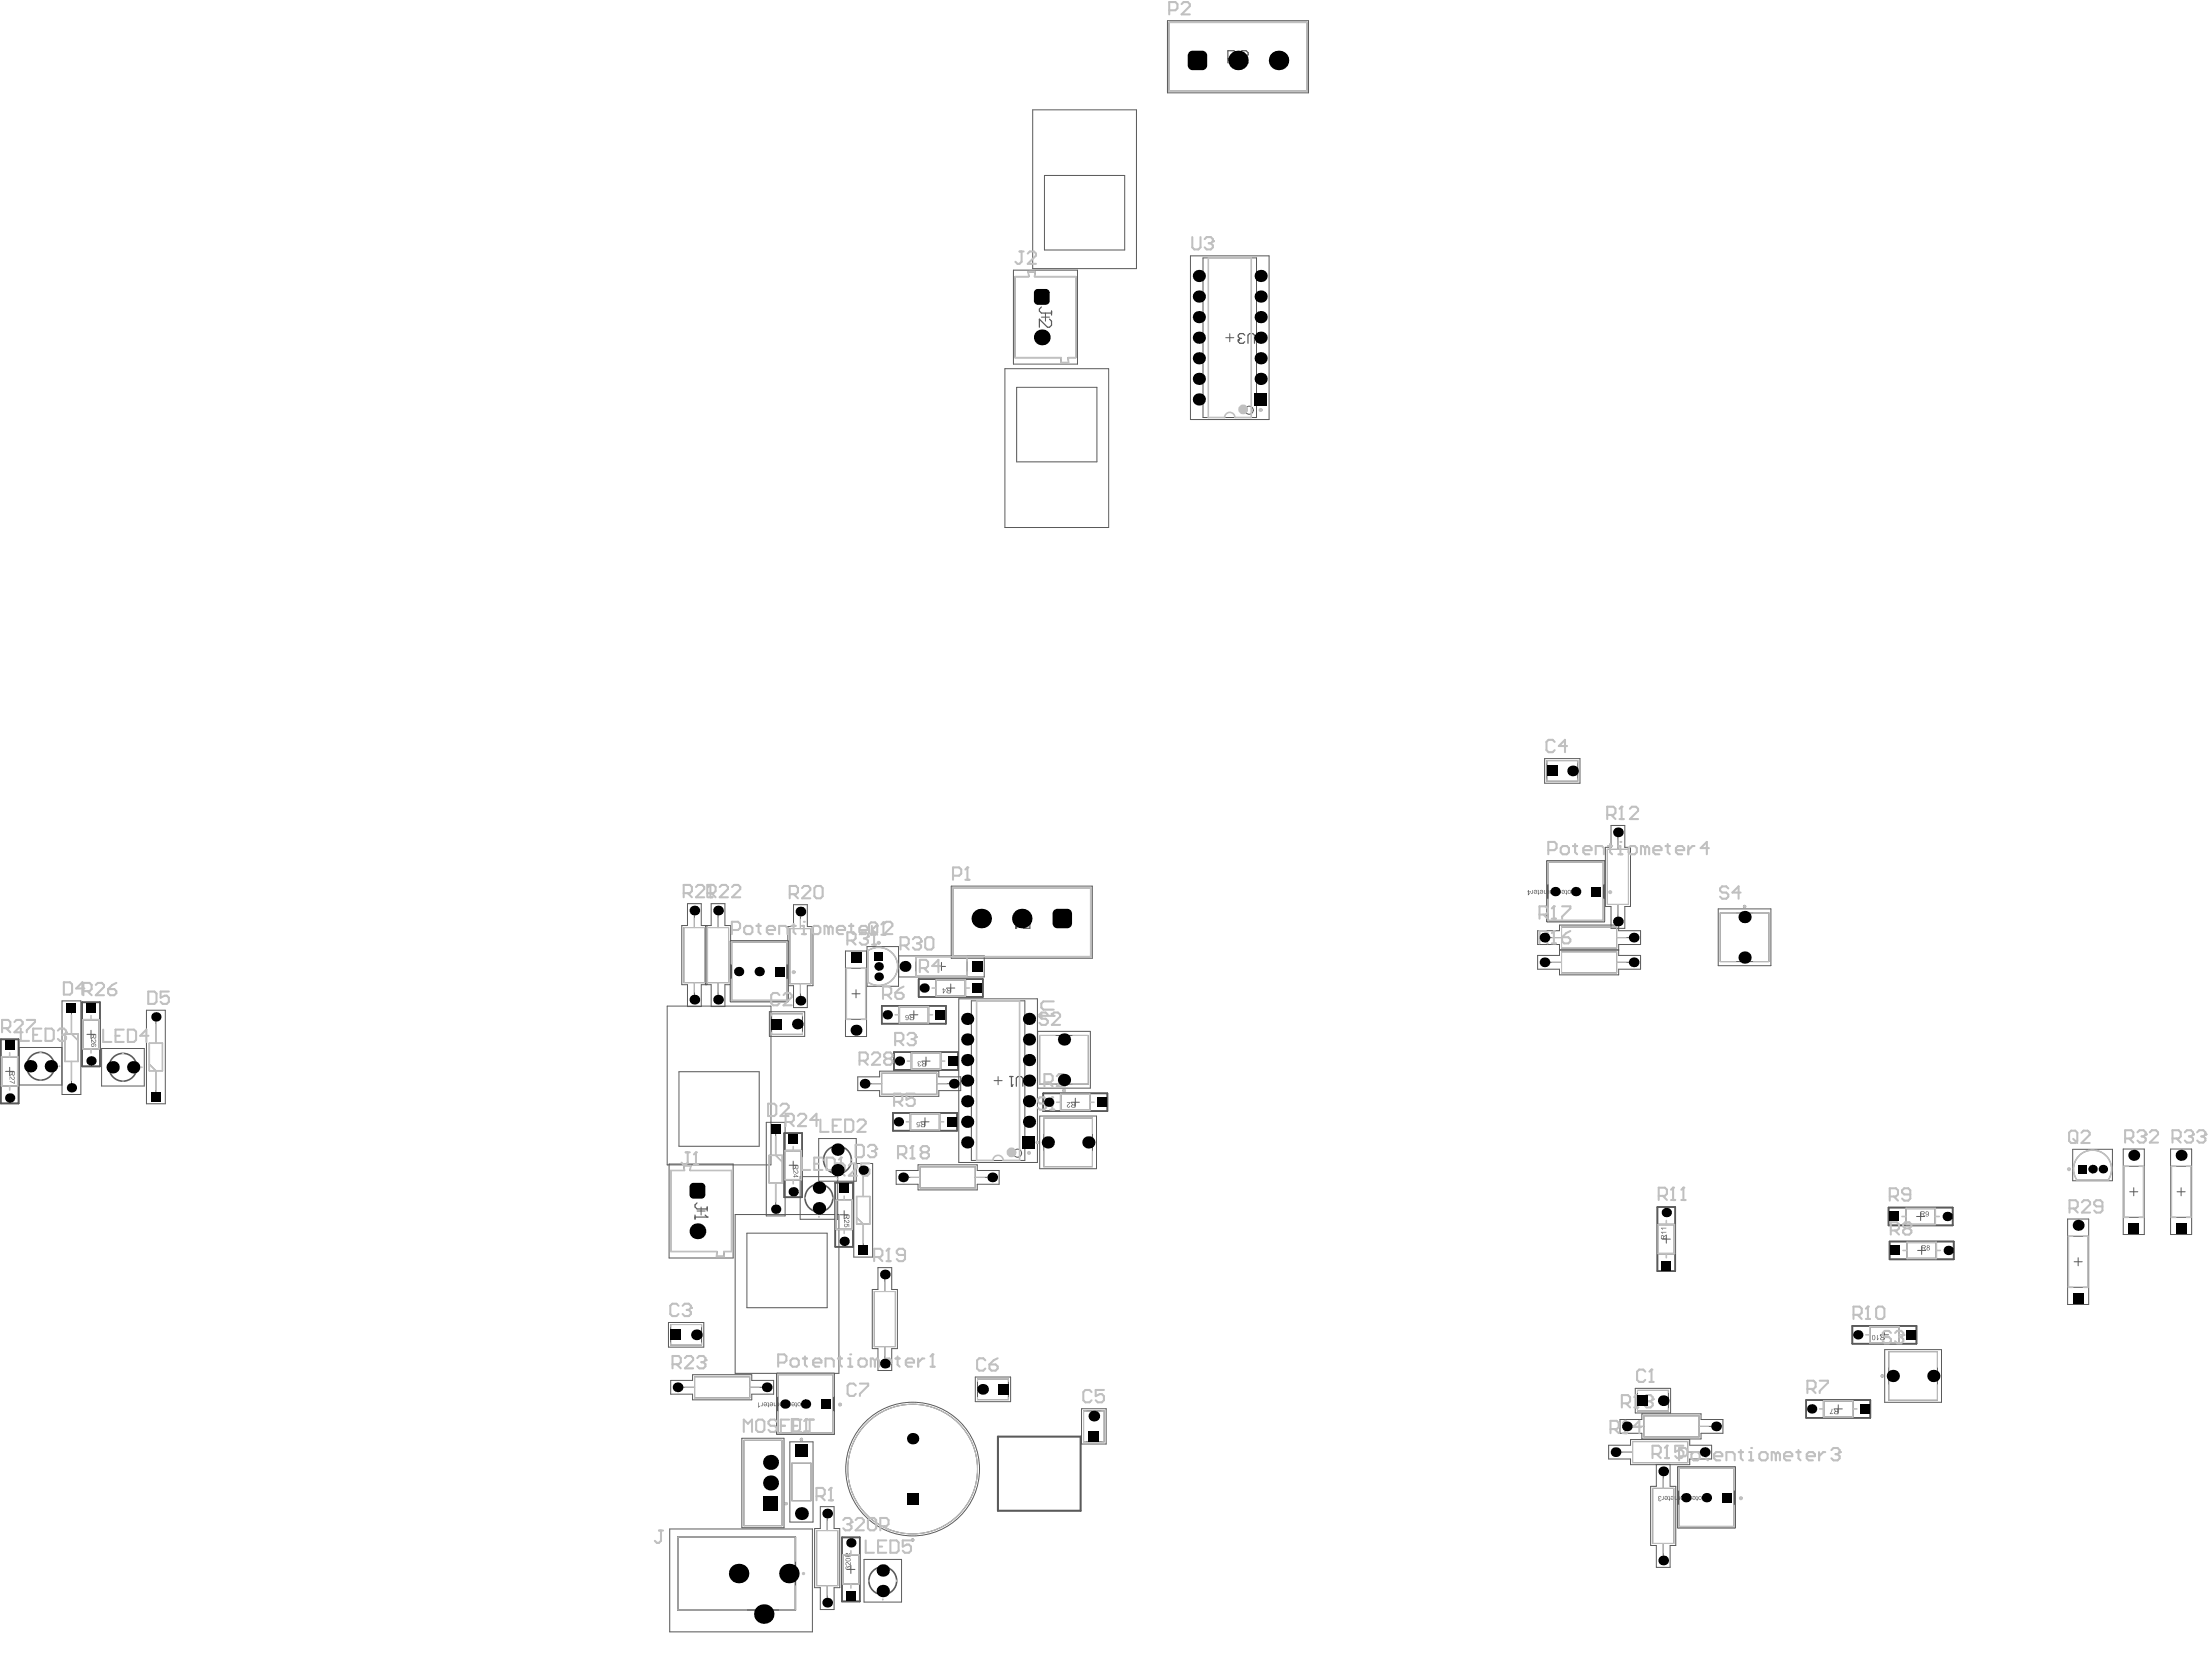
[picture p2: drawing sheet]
<svg xmlns="http://www.w3.org/2000/svg" width="907mm" height="679mm" viewBox="0 0 907 679" stroke-linecap="round" stroke-linejoin="round" font-family="sans-serif">
<g fill="none" stroke="#5a5a5a" stroke-width=".41">
<path d="M479.5 9.2h56.6v28.2h-56.6zM506.2 23.3h3.3M507.8 21.6v3.4M423.6 45.1h42.6v65.1h-42.6zM428.4 72h32.9v30.6h-32.9zM416.4 113.5h5.6l-.2-2h2.8l-.3 2h17v33.3h-3.1l.1 2h-3.1l.1-2h-18.9zM488.3 105h32.3v67.2h-32.3zM493.5 105.8h21.9v65.5h-21.9zM427.2 130.1h3.3M428.8 128.5v3.3M502.8 138.6h3.3M504.4 136.9v3.3"/>
<path d="M412.2 151.3h42.6v65.2h-42.6zM417 158.9h32.9v30.6h-32.9zM633.6 311.3h14.5v10.1h-14.5zM660.8 338.7h5.7v9h2.3v24.3h-2.3v9h-5.7v-9h-2.3v-24.3h2.3zM282 370.8h5.6v9h4.1v-9h5.7v9h2.3v24.3h-2.3v9h-5.7v-9h-4.1v9h-5.6v-9h-2.3v-24.3h2.3zM289.4 379.8v24.3M290 379.8v24.3M325.5 371.3h5.6v8.9h2.4v24.3h-2.4v9h-5.6v-9h-2.3v-24.3h2.3zM417.5 378.4h3.3M419.1 376.8v3.3M644.7 365.8h3.3M646.3 364.1v3.3"/>
<path d="M704.8 373h21.6v23.3h-21.6zM309.8 398.6h3.3M311.4 396.9v3.3M346.8 390.3h8.7v35h-8.7zM347.1 397.3h8v21h-8zM355.6 388.4h13v16.3h-13zM356 390.2a7.8 7.8 0 0 1 12.2 6.4 7.8 7.8 0 0 1-12.2 6.4zM358.8 396.6h3.3M360.4 394.9v3.4M368.6 392.3h35.1v8.6h-35.1zM384.5 396.6h3.3M386.2 394.9v3.4"/>
<path d="M390.9 392.6v-28.3h56.5v28.3h-71.7v8h21v-8M630.7 381.9h9v-2.3h24.3v2.3h8.9v5.7h-8.9v4.5h8.9v5.6h-8.9v2.4h-24.3v-2.4h-9v-5.6h9v-4.5h-9zM639.7 389.9h24.3M639.7 389.7h24.3M25.4 410.7h7.8v38.4h-7.8zM29.3 413.5v10.8l2.7 2.7M60.1 414.6h7.7v38.4h-7.7zM63.9 417.3v10.8M273.7 412.9h42.5v65.1h-42.5zM315.6 415.2h14.5v10.1h-14.5zM349.5 407.8h3.3M351.1 406.1v3.4"/>
<path d="M373.2 416.4h3.3M374.9 414.8v3.3M388.3 405.5h3.3M390 403.8v3.3M393.3 409.9h32.2v67.1h-32.2zM398.4 410.7h22v65.5h-22zM2.3 439.7h3.3M4 438v3.3M25.4 429.9h-17.5v15.3h17.5M26.6 424.3h5.4v11.3h-5.4zM29.3 435.6v10.8M35.7 424.5h3.3"/>
<path d="M37.3 422.8v3.3M41.7 430.3h17.5v15.4h-17.5zM61.2 436.7l2.7 2.7v10.8M61.2 428.1h5.4v11.3h-5.4zM278.5 439.8h32.9v30.6h-32.9zM378.2 435.4h3.3M379.8 433.8v3.3M425.6 423.2h21.6v23.3h-21.6zM351.8 441.9h9v-2.3h24.3v2.3h9v5.7h-9v2.3h-24.3v-2.3h-9zM379.4 458.7v3.3M407.7 443.5h3.4M409.4 441.8v3.3"/>
<path d="M426.5 458h23.3v21.6h-23.3zM439.4 452.3h3.4M441.1 450.7v3.3M314.3 460.6h7.8v38.4h-7.8zM315.5 474.1h5.4v11.3h-5.4zM318.2 463.3v10.8l2.7 2.7M323.7 478.2h3.3M325.4 476.5v3.3M335.8 467.2h15.4v17.5h-15.4zM350.2 477.5h7.8v38.4h-7.8zM377.8 460.4h3.3M850.2 471.6h16.3v12.9h-16.3z"/>
<path d="M853.1 474a7.8 7.8 0 0 1 10.4-.1 7.8 7.8 0 0 1 1.3 10.3h-12.9a7.8 7.8 0 0 1 1.2-10.2zM856.7 479.8h3.3M858.4 478.1v3.3M870.9 471.5h8.7v35.1h-8.7zM871.3 478.6h7.9v20.9h-7.9zM890.4 471.5h8.6v35.1h-8.6zM890.7 478.6h8v20.9h-8zM275.1 480.3h5.7l-.3-2h2.8l-.2 2h17v33.3h-3.2l.2 2h-3.2l.2-2h-19zM285.9 497h3.3M287.6 495.3v3.3M301.6 498.4h42.5v65.2h-42.5zM318.2 485.4v10.8"/>
<path d="M328.2 482.8h15.4v17.6h-15.4zM344.6 498.5h3.3M346.3 496.8v3.4M351.4 499.6l2.7 2.7v10.8M351.4 491h5.4v11.3h-5.4zM354.1 480.2v10.8M367.6 480.3h9v-2.3h24.3v2.3h8.9v5.7h-8.9v2.3h-24.3v-2.3h-9zM786.2 499.2h3.3M787.8 497.5v3.4M873.6 489.1h3.3M875.2 487.4v3.3M893 489.1h3.3"/>
<path d="M894.7 487.4v3.3M306.4 506.1h32.9v30.5h-32.9zM681.8 508.5h3.4M683.5 506.8v3.4M786.6 513.1h3.3M788.2 511.5v3.3M848.1 500.2h8.7v35.1h-8.7zM848.5 507.3h7.9v21h-7.9zM850.8 517.8h3.3M852.4 516.1v3.3M360.1 520.2h5.7v9h2.3v24.2h-2.3v9h-5.7v-9h-2.3v-24.2h2.3zM274.2 542.7h14.5v10.1h-14.5z"/>
<path d="M771.3 547.8h3.3M773 546.1v3.3M773.1 553.8h23.3v21.7h-23.3zM275.1 566.5h9v-2.4h24.3v2.4h8.9v5.6h-8.9v2.4h-24.3v-2.4h-9zM328.8 576.1h3.3M330.4 574.4v3.3M400.1 565.1h14.4v10.1h-14.4zM443.6 578.1h10.1v14.5h-10.1zM670.8 569.7h14.5v10.1h-14.5zM752.4 578.2h3.3M754 576.5v3.3M304.3 590.2h17.3v36.7h-17.3z"/>
<path d="M324 591.7h9.5v32.9h-9.5zM659.9 593.1h8.9v-2.4h24.3v2.4h9v5.6h-9v2.4h-24.3v-2.4h-8.9zM664.5 582.5h9v-2.3h24.3v2.3h8.9v5.7h-8.9v2.3h-24.3v-2.3h-9zM336.5 618.3h5.6v9h2.4v24.2h-2.4v9h-5.6v-9h-2.3v-24.2h2.3zM679.4 601h5.7v8.9h2.3v24.3h-2.3v9h-5.7v-9h-2.3v-24.3h2.3zM698.3 614.5h3.3M700 612.8v3.3M274.7 627.4h58.5v42.3h-58.5zM354.4 639.9h15.4v17.5h-15.4zM347.4 644h3.3M349 642.4v3.3"/>
<circle cx="512.4" cy="168.3" r="1.66"/>
<circle cx="417.4" cy="473.2" r="1.66"/>
<circle cx="374.4" cy="602.9" r="27.4"/>
</g>
<path d="M409.3 589.5h34v30.5h-34z" fill="none" stroke="#5a5a5a" stroke-width=".85"/>
<g fill="none" stroke="#5a5a5a" stroke-width=".42">
<path d="M634.5 312.1h12.7v8.5h-12.7zM659.3 348.5h8.7v22.7h-8.7zM663.7 343.6v4.9M284.8 375.7v4.9M294.5 375.7v4.9M328.3 376.1v5M663.7 371.2v4.9M705.6 374.7h20v19.9h-20zM280.5 380.6h8.6v22.6h-8.6zM290.2 380.6h8.7v22.6h-8.7zM324 381.1h8.6v22.6h-8.6zM635.5 384.8h5"/>
<path d="M635.5 394.9h5M640.5 380.4h22.6v8.7h-22.6zM640.5 390.6h22.6v8.6h-22.6zM663.1 384.8h5M663.1 394.9h5M284.8 403.2v5M294.5 403.2v5M316.5 416h12.7v8.5h-12.7zM328.3 403.7v5M426.5 424.9h19.9v20h-19.9zM356.7 444.7h5M361.7 440.4h22.6v8.7h-22.6z"/>
<path d="M384.3 444.7h5M428.2 458.8h19.9v20h-19.9zM377.4 478.8h22.6v8.7h-22.6zM372.4 483.2h5M400 483.2h5M358.6 530h8.7v22.6h-8.7zM363 525v5M275.1 543.5h12.7v8.5h-12.7zM363 552.6v5M774.8 554.7h19.9v19.9h-19.9zM279.9 569.3h5M284.9 565h22.6v8.6h-22.6z"/>
<path d="M307.5 569.3h5M401 565.9h12.6v8.5h-12.6zM444.5 579h8.4v12.7h-8.4zM671.7 570.6h12.7v8.4h-12.7zM305.1 591h15.7v35.1h-15.7zM664.7 595.9h5M669.3 585.3h5M669.7 591.6h22.6v8.6h-22.6zM674.3 581h22.6v8.7h-22.6zM692.3 595.9h5M696.9 585.3h5M324.8 600.4h7.9v15.5h-7.9z"/>
<path d="M677.9 610.8h8.7v22.6h-8.7zM682.2 605.8v5M335 628.1h8.6v22.6h-8.6zM339.3 623.1v5M682.2 633.4v5M339.3 650.7v5"/>
<circle cx="374.4" cy="602.9" r="26.6"/>
</g>
<g fill="none" stroke="#5a5a5a" stroke-width=".67">
<path d="M634.6 353.4h23.5v24.7h-23.5zM299.7 386.2h23.5v24.8h-23.5zM33.7 411.3h7.3v26.3h-7.3zM361.7 412.8h26.3v7.3h-26.3zM376.8 401.8h26.3v7.3h-26.3zM.3 426.5h7.3v26.3h-7.3zM366.7 431.8h26.3v7.3h-26.3zM366.3 456.7h26.3v7.3h-26.3zM427.9 448.7h26.3v7.3h-26.3zM321.7 465h7.3v26.3h-7.3zM342.6 485.3h7.3v26.3h-7.3zM679.8 495.3h7.4v26.3h-7.4z"/>
<path d="M774.7 495.5h26.3v7.4h-26.3zM775.1 509.5h26.3v7.3h-26.3zM759.8 544.1h26.3v7.3h-26.3zM318.7 563.7h23.5v24.7h-23.5zM740.9 574.5h26.3v7.3h-26.3zM688.3 602.1h23.4v24.7h-23.4zM278 630.8h48.3v29.9h-48.3zM345.4 630.9h7.3v26.3h-7.3z"/>
<circle cx="715.6" cy="372" r=".33"/>
<circle cx="16.6" cy="437.5" r="5.7"/>
<circle cx="50.4" cy="438" r="5.7"/>
<circle cx="436.4" cy="447.5" r=".33"/>
<circle cx="343.5" cy="476" r="5.7"/>
<circle cx="425.5" cy="468.8" r=".33"/>
<circle cx="335.9" cy="491.6" r="5.7"/>
<circle cx="772.1" cy="564.7" r=".33"/>
<circle cx="328.7" cy="590.7" r=".33"/>
<circle cx="322.4" cy="617" r=".33"/>
<circle cx="374.4" cy="631.9" r=".33"/>
<circle cx="362.1" cy="648.7" r="5.7"/>
</g>
<g fill="#5a5a5a">
<path d="M437.6 452.3h1.5l-1 1.2a.41 .41 0 0 0 0 .7 .41 .41 0 0 0 .6-.4 .48 .48 0 0 1-.1 .7 .48 .48 0 0 1-.6-.1 1.14 1.14 0 0 1 .6-1.6l-1-.2z"/>
<path d="M325.4 480.2l.6 .5a.59 .59 0 0 0 .6 .6 .59 .59 0 0 0 .6-.5l-.4-.3a.48 .48 0 0 1 .7 .1 .48 .48 0 0 1-.1 .7l-.7 .3-1.2-1.1-.1 1.1z"/>
<path d="M376.1 460.6l.9-.2 .3 .4-.2 .2a.45 .45 0 0 0-.7-.2 .45 .45 0 0 0 0 .8 .45 .45 0 0 0 .7-.2h.2l-.2 1.1h-1.1v-.2h.9l.1-.6-.5 .2-.5-.3z"/>
<path d="M376.6 435.6h1l.1 .5h-.2a.43 .43 0 0 0-.5-.4 .43 .43 0 0 0-.4 .6 .43 .43 0 0 0 .6 .2v.3a.38 .38 0 0 0-.5 .3 .38 .38 0 0 0 .5 .4 .38 .38 0 0 0 .3-.5l.2 .1-.1 .4a.57 .57 0 0 1-.9 .1 .57 .57 0 0 1 .1-.9 .62 .62 0 0 1-.2-1.1z"/>
<path d="M37.3 426.5l.9 .6a.53 .53 0 0 0 .5 .6 .53 .53 0 0 0 .5-.7l-.3-.2a.42 .42 0 0 1 .6 0 .42 .42 0 0 1-.1 .6 .87 .87 0 0 1-.9 .4 .87 .87 0 0 1-.7-.7l-.2-.3v1.1h-.3z"/>
<path d="M681.3 505.5h2.2v.3h-1.7l.4 .5h-.4z"/>
<path d="M681.3 503.8h2.2v.3h-1.7l.4 .5h-.4z"/>
<path d="M4 441.7l1 .8a.45 .45 0 0 0 .5 .4 .45 .45 0 0 0 .4-.5 .45 .45 0 0 0-.5-.4 .48 .48 0 0 1 .7 .1 .48 .48 0 0 1-.1 .7l-.7 .3-1.2-1.1-.1 1.1z"/>
<path d="M4 443.7l.9 .2 .8 .6v-1.1h.3v1.4l-2-.8z"/>
<path d="M695.8 613.9l.5 .2v1.1h.2l-.5 .8v-.5h-.2l.2-1.4z"/>
<path d="M692.6 614h.3v1.2l.3 .1 .4-.2v-1.1h.2v1.5l-.2-.2a.52 .52 0 0 1-.7 .2 .52 .52 0 0 1-.3-.6z"/>
<path d="M691.6 613.9l.5 .2v1.1h.3l-.5 .8v-.5h-.3l.3-1.4z"/>
<path d="M687 614h.2v.9a.35 .35 0 0 0 .4 .4 .35 .35 0 0 0 .3-.4v-.9h.3v1.2h.5l.1-1.2h.3v1.5l-1.2-.3a.49 .49 0 0 1-.6 .3 .49 .49 0 0 1-.3-.5z"/>
<path d="M684.4 613.9l.5 .2v1.1h.2l-.5 .8v-.5h-.2l.2-1.3z"/>
<path d="M682.2 614h.2v1.5l-.2-.3-.6 .3 .1-.3 .5-.1z"/>
<path d="M680.3 614.1l.3-.1a.45 .45 0 0 1 .6-.1 .45 .45 0 0 1 0 .7 .41 .41 0 0 0-.4-.5 .41 .41 0 0 0-.4 .5 .41 .41 0 0 0 .6 .3v.3a.36 .36 0 0 0-.5 .2 .36 .36 0 0 0 .3 .5 .36 .36 0 0 0 .4-.4h.3a.6 .6 0 0 1-.9 .6 .6 .6 0 0 1 0-1l-.5-.4z"/>
<path d="M346.2 500.6l1 .5a.49 .49 0 0 0 .5 .6 .49 .49 0 0 0 .4-.7l-.3-.1v-.3l.5 .1 .1 .5a.81 .81 0 0 1-.8 .8 .81 .81 0 0 1-.8-.8l-.3-.3v1.1h-.3z"/>
<path d="M346.5 502.3l.3-.1v.3a.45 .45 0 0 0-.1 .7 .45 .45 0 0 0 .7 0 .45 .45 0 0 0-.2-.7v-.3l1.1 .3v1h-.2v-.8h-.5a.72 .72 0 0 1-.4 .9 .72 .72 0 0 1-.9-.3 .72 .72 0 0 1 .2-1z"/>
<path d="M751.3 578.2h.4l-.1 .6-.7 1.2h1v.3h-1.3z"/>
<path d="M769.9 547.8h.3v1.7l.5-.3-.6 .8z"/>
<path d="M326.2 575.5l.5 .1v1.2h.3l-.5 .8v-.5h-.3l.3-1.4z"/>
<path d="M323.1 575.5h.2v1.2l.4 .2 .3-.3v-1.1h.3v1.6l-.3-.2a.52 .52 0 0 1-.6 .2 .52 .52 0 0 1-.3-.6z"/>
<path d="M322.1 575.5l.5 .1v1.2h.2l-.5 .8v-.5h-.2l.2-1.4z"/>
<path d="M317.4 575.5h.3v1a.35 .35 0 0 0 .3 .4 .35 .35 0 0 0 .4-.4v-1h.2v1.2l.5 .1 .2-1.3h.2v1.6l-1.1-.3a.49 .49 0 0 1-.6 .3 .49 .49 0 0 1-.4-.5z"/>
<path d="M314.8 575.5l.5 .1v1.2h.3l-.5 .8v-.5h-.3l.3-1.3z"/>
<path d="M312.6 575.5h.3v1.6l-.2-.3-.6 .3 .1-.4 .4-.1z"/>
<path d="M311 575.5h.3v1.7l.5-.4-.6 .9z"/>
<path d="M346.9 643l1.8-.2 .3 .6-.2 .6h-.5v-.2a.41 .41 0 0 0 .4-.5 .41 .41 0 0 0-.5-.3 .41 .41 0 0 0-.3 .5h-.2a.35 .35 0 0 0-.3-.4 .35 .35 0 0 0-.4 .3 .35 .35 0 0 0 .3 .4v.2a.61 .61 0 0 1-.5-.3 .61 .61 0 0 1 .1-.7z"/>
<path d="M347 641.2h.8l.9 .9v-1h.2v1.3l-.8-.6a.52 .52 0 0 0-.6-.5 .52 .52 0 0 0-.4 .7l.3 .4-.6-.4z"/>
<path d="M642.1 365.2l.5 .1v1.2h.3l-.5 .8v-.5h-.3l.3-1.4z"/>
<path d="M639 365.3h.2v1.1l.4 .2 .3-.2v-1.1h.3v1.5l-.3-.2a.52 .52 0 0 1-.6 .2 .52 .52 0 0 1-.3-.6z"/>
<path d="M638 365.2l.5 .1v1.2h.2l-.5 .8v-.5h-.2l.2-1.4z"/>
<path d="M633.3 365.3h.3v.9a.35 .35 0 0 0 .3 .4 .35 .35 0 0 0 .4-.4v-.9h.2v1.1l.5 .1 .2-1.2h.2v1.5l-1.1-.3a.49 .49 0 0 1-.6 .3 .49 .49 0 0 1-.4-.5z"/>
<path d="M630.7 365.2l.5 .1v1.2h.3l-.5 .8v-.5h-.3l.3-1.3z"/>
<path d="M628.5 365.3h.3v1.5l-.2-.3-.6 .3 .1-.4h.4z"/>
<path d="M439.7 453.8l.2 .5h.8v-.7zM439.1 452.3h.4l.7 1h.5v-1h.4v2.2h-1.1a.59 .59 0 0 1-.7-.5 .59 .59 0 0 1 .6-.7z"/>
<path d="M326.5 478.5v.6a.36 .36 0 0 0 .3 .5 .36 .36 0 0 0 .4-.4v-.7zM325.4 478.2h2.1v1a.59 .59 0 0 1-.6 .7 .59 .59 0 0 1-.6-.6l-.9 .8v-.4l.9-.8v-.4h-.9z"/>
<path d="M326 482.1v.6h1.1zM325.9 481.8l1.6 1.2h-1.5v.2l-.6-.2v-.3h.5z"/>
<path d="M378.1 461.7l.1 .6h.9v-.7zM377.5 460.4h.3l.7 1h.6v-1h.3v2.1h-1a.6 .6 0 0 1-.7-.4 .6 .6 0 0 1 .5-.7z"/>
<path d="M388.7 406.7l-.1 .6 1 .1v-.7zM388 405.5h.4l.7 1h.5v-1h.4v2.2h-1.1a.59 .59 0 0 1-.7-.6 .59 .59 0 0 1 .6-.6z"/>
<path d="M387 406.2v1l.7-1zM386.8 405.5h.2v.5h1l-1 1.7h-.2v-1.5h-.3z"/>
<path d="M378.6 436.7v.7h.9v-.7zM377.9 435.5h.3l.7 1h.6v-1h.3v2.1h-1a.6 .6 0 0 1-.7-.5 .6 .6 0 0 1 .6-.6z"/>
<path d="M373.4 417.9l.2 .5h.9v-.7zM372.9 416.5h.4l.6 .9h.6v-.9h.3v2.1h-.9a.6 .6 0 0 1-.8-.5 .6 .6 0 0 1 .6-.7z"/>
<path d="M371.5 416.8l.6-.3a1.1 1.1 0 0 1 .7 1.2 1.1 1.1 0 0 1-1.1 .9l-.3-.4 .3-.1a.49 .49 0 0 0 .7 .2 .49 .49 0 0 0 .1-.7l-.1 .2a.7 .7 0 0 1-.9-.1 .7 .7 0 0 1 0-.9zM371.6 417.3a.45 .45 0 0 0 .9 0 .45 .45 0 0 0-.9 0z"/>
<path d="M38.5 424.8v.6a.37 .37 0 0 0 .3 .5 .37 .37 0 0 0 .4-.4v-.7zM37.3 424.5h2.1v1a.6 .6 0 0 1-.4 .7 .6 .6 0 0 1-.7-.6l-1 .8v-.3l1-.7v-.6h-1z"/>
<path d="M37.5 428.3l1.2-.1 .7 .3a.61 .61 0 0 1 .1 .7 .61 .61 0 0 1-.6 .3v-.2a.46 .46 0 0 0 .2-.7 .46 .46 0 0 0-.7-.1l.3 .2a.71 .71 0 0 1-.9 .8 .71 .71 0 0 1-.3-1.2zM37.6 428.9a.48 .48 0 0 0 .9 0 .48 .48 0 0 0-.9 0z"/>
<path d="M681.6 507.2v1h.6v-.9zM681.6 506.9l.7 .1 .2 .4 1-.8v.4l-1 .7v.5h1v.3h-2.2z"/>
<path d="M5.2 440v.6a.36 .36 0 0 0 .2 .5 .36 .36 0 0 0 .4-.4v-.7zM4 439.7h2.1v1.1a.59 .59 0 0 1-.6 .6 .59 .59 0 0 1-.6-.6l-.9 .8v-.3l.9-.8v-.5h-.9z"/>
<path d="M698.6 615.2l.1 .5 .9 .1v-.7zM698.5 615l1.1-.2v-.8h.4v2.1h-1a.69 .69 0 0 1-.5-1.1z"/>
<path d="M696.7 614.8a.55 .55 0 0 0 1.1 0 .55 .55 0 0 0-1.1 0zM696.6 614.7a.8 .8 0 0 1 1.6 0 .8 .8 0 0 1-1.6 0z"/>
<path d="M694.4 614.8a.47 .47 0 0 0 .5 .5 .47 .47 0 0 0 .4-.5zM694.3 614.1l.3-.1a.8 .8 0 0 1 1.1 .4 .8 .8 0 0 1-.6 1.1 .8 .8 0 0 1-.9-.9h1.1l-.2-.5-.9 .3z"/>
<path d="M691.1 615.7l.3 .4zM691.1 614h.3v1.5h-.3z"/>
<path d="M689.8 614.2l-.1 .5a.5 .5 0 0 0 .7 .5 .5 .5 0 0 0 0-.9zM689.2 614.7a.8 .8 0 0 1 1.6 0 .8 .8 0 0 1-1.6 0z"/>
<path d="M685.5 614.8v.1a.43 .43 0 0 0 .5 .4 .43 .43 0 0 0 .4-.5zM685.3 614.2l.5-.3 .7 .2 .1 1-.4 .4a.7 .7 0 0 1-.7-.1 .7 .7 0 0 1-.2-.8h1.1a.6 .6 0 0 0-.5-.5 .6 .6 0 0 0-.6 .3z"/>
<path d="M683 614.8a.47 .47 0 0 0 .5 .5 .47 .47 0 0 0 .4-.5zM683 614a.81 .81 0 0 1 1.2 .2 .81 .81 0 0 1-.3 1.1 .81 .81 0 0 1-1.2-.5l1.2-.2a.49 .49 0 0 0-.3-.5 .49 .49 0 0 0-.6 .3h-.3z"/>
<path d="M347.5 498.8v.7a.37 .37 0 0 0 .3 .5 .37 .37 0 0 0 .4-.5v-.7zM346.2 498.5h2.2v1.2a.59 .59 0 0 1-.6 .5 .59 .59 0 0 1-.6-.6l-1 .8v-.4l1-.7v-.5h-1z"/>
<path d="M752.6 579.6l.3 .5h.8v-.7zM752.1 578.2h.3l.8 1h.5v-1h.3v2.2h-1.1a.59 .59 0 0 1-.6-.6 .59 .59 0 0 1 .6-.6z"/>
<path d="M771.6 549.1l.1 .6h.9v-.7zM771 547.8h.4l.7 1h.5v-1h.4v2.2h-1.1a.6 .6 0 0 1-.7-.6 .6 .6 0 0 1 .7-.6z"/>
<path d="M768.4 548l-.3 .8a.48 .48 0 0 0 .1 .8 .48 .48 0 0 0 .7-.3l.1-.2a.74 .74 0 0 0-.6-1.1zM768.1 548l.5-.2 .4 .1 .2 1.1a.77 .77 0 0 1-.9 .9 .77 .77 0 0 1-.4-1.2z"/>
<path d="M788.1 497.3v.7h.6a.37 .37 0 0 0 .5-.3 .37 .37 0 0 0-.4-.4zM787.8 497.1h1a.6 .6 0 0 1 .7 .5 .6 .6 0 0 1-.6 .7l.8 .9h-.4l-.6-.9h-.6v.9h-.3z"/>
<path d="M790 497.8a.5 .5 0 0 0 1 0 .5 .5 0 0 0-1 0zM790.2 497.1h.2a1.08 1.08 0 0 1 .8 1.2 1.08 1.08 0 0 1-1 .9l-.3-.5 .2 .1a.52 .52 0 0 0 .7 .1 .52 .52 0 0 0 .1-.7l-.5 .3-.5-.2v-.8z"/>
<path d="M788.5 511.3v.7h.6a.37 .37 0 0 0 .5-.3 .37 .37 0 0 0-.4-.4zM788.2 511h1a.6 .6 0 0 1 .7 .5 .6 .6 0 0 1-.6 .7l.8 .9h-.3l-.7-.9h-.6v.9h-.3z"/>
<path d="M790.6 511.5a.36 .36 0 0 0 .7 0 .36 .36 0 0 0-.7 0zM790.5 512.6a.45 .45 0 0 0 .9 0 .45 .45 0 0 0-.9 0zM790.4 511.3l.4-.3a.51 .51 0 0 1 .7 .3 .51 .51 0 0 1-.3 .7 .63 .63 0 0 1 .2 .9 .63 .63 0 0 1-1 0 .63 .63 0 0 1 .2-.9z"/>
<path d="M329.1 576.8l.1 .5 .9 .1v-.8zM328.8 576.6l1.3-.2v-.9h.3v2.2h-1a.68 .68 0 0 1-.6-1.1z"/>
<path d="M327.2 576.4a.55 .55 0 0 0 1.1 0 .55 .55 0 0 0-1.1 0zM327 576.3a.8 .8 0 0 1 1.6 0 .8 .8 0 0 1-1.6 0z"/>
<path d="M324.9 576.4a.47 .47 0 0 0 .4 .5 .47 .47 0 0 0 .5-.5zM324.8 575.6l.2-.1a.8 .8 0 0 1 1.2 .5 .8 .8 0 0 1-.7 1 .8 .8 0 0 1-.9-.8h1.2l-.3-.5-.9 .3z"/>
<path d="M321.6 577.3l.2 .4zM321.6 575.5h.2v1.6h-.2z"/>
<path d="M320.2 575.8l-.1 .5a.5 .5 0 0 0 .8 .5 .5 .5 0 0 0 0-.9zM319.7 576.3a.8 .8 0 0 1 1.6 0 .8 .8 0 0 1-1.6 0z"/>
<path d="M316 576.4v.1a.43 .43 0 0 0 .5 .4 .43 .43 0 0 0 .3-.5zM315.7 575.8l.5-.3 .8 .2 .1 .9-.4 .5a.7 .7 0 0 1-.8-.2 .7 .7 0 0 1-.2-.7h1.1a.6 .6 0 0 0-.4-.5 .6 .6 0 0 0-.7 .3z"/>
<path d="M313.5 576.4a.47 .47 0 0 0 .4 .5 .47 .47 0 0 0 .5-.5zM313.5 575.5a.81 .81 0 0 1 1.2 .2 .81 .81 0 0 1-.4 1.2 .81 .81 0 0 1-1.1-.5l1.2-.2a.49 .49 0 0 0-.4-.5 .49 .49 0 0 0-.5 .3h-.3z"/>
<path d="M347.1 639.9v.1a.52 .52 0 0 0 .2 .5 .52 .52 0 0 0 .6 0 .52 .52 0 0 0 .7-.1 .52 .52 0 0 0 0-.7l-1.1-.1zM347 639.6l1.1-.2a.77 .77 0 0 1 .8 1 .77 .77 0 0 1-1.2 .3h-.1a.69 .69 0 0 1-.8-.3 .69 .69 0 0 1 .2-.8z"/>
<path d="M347.1 637.8v.9h.7v-.9zM347.1 637.4l.7 .1 .2 .4 .9-.8v.4l-.9 .6v.6h.9v.3h-2.1z"/>
<path d="M645.1 366.4v.6l.9 .1v-.7zM644.7 366.4l1.3-.3v-.8h.3v2.1h-1a.68 .68 0 0 1-.6-1z"/>
<path d="M643.1 366.1a.55 .55 0 0 0 1.1 0 .55 .55 0 0 0-1.1 0zM643 366a.78 .78 0 0 1 1.5 0 .78 .78 0 0 1-1.5 0z"/>
<path d="M640.8 366.1a.47 .47 0 0 0 .4 .5 .47 .47 0 0 0 .5-.5zM640.7 365.3h.2a.8 .8 0 0 1 1.2 .4 .8 .8 0 0 1-.7 1.1 .8 .8 0 0 1-.9-.9h1.2l-.3-.5-.9 .3z"/>
<path d="M637.5 367l.2 .4zM637.5 365.3h.2v1.5h-.2z"/>
<path d="M636 365.6v.4a.5 .5 0 0 0 .8 .5 .5 .5 0 0 0 0-.9zM635.6 366a.8 .8 0 0 1 1.6 0 .8 .8 0 0 1-1.6 0z"/>
<path d="M631.9 366.1v.1a.43 .43 0 0 0 .5 .4 .43 .43 0 0 0 .3-.5zM631.8 365.3l.7-.1 .4 .2 .1 1-.4 .4a.7 .7 0 0 1-.8-.2 .7 .7 0 0 1-.2-.7h1.1a.6 .6 0 0 0-.4-.5 .6 .6 0 0 0-.7 .3z"/>
<path d="M629.4 366.1a.47 .47 0 0 0 .4 .5 .47 .47 0 0 0 .5-.5zM629.3 365.3h.1a.81 .81 0 0 1 1.2 .1 .81 .81 0 0 1-.4 1.2 .81 .81 0 0 1-1.1-.5l1.2-.2a.49 .49 0 0 0-.4-.5 .49 .49 0 0 0-.5 .3h-.3z"/>
<path d="M627.1 365.9v1l.7-1zM626.7 365.3h.4v.5h.9l-1 1.6h-.3v-1.5h-.2z"/>
</g>
<path d="M427.2 126l-.9 .8v.8l.9 .9h4.1M430.5 131l.8 .8v1.7l-.8 .8h-.8l-3.4-3.3v3.3M431.3 127.6v1.7M415.8 375.9h1.7M416.6 375.9v5M422.5 375.9v5h-2.5l-.9-.8v-1.7l.9-.8h2.5" fill="none" stroke="#5a5a5a" stroke-width=".5"/>
<circle cx="416.6" cy="380.9" r=".25" fill="#5a5a5a"/>
<path d="M503.7 24.1h2.5l.8-.8v-1.7l-.8-.8h-2.5v5M508.6 21.6l.9-.8h1.6l.9 .8v.9l-3.4 3.3h3.4M417.5 380.1l-.9 .8M285.1 498.6v1.7M285.1 499.4h5M285.9 493.6l-.8 .9v.8l.8 .8h4.2M290.1 495.3v1.7" fill="none" stroke="#5a5a5a" stroke-width=".5"/>
<circle cx="290.1" cy="499.4" r=".25" fill="#5a5a5a"/>
<path d="M414.2 441.8h1.4M414.9 441.8v4M416.9 445.8v-3.4l.7-.6h1.3l.6 .6v3.4M289.2 498.6l.9 .8" fill="none" stroke="#5a5a5a" stroke-width=".5"/>
<g fill="none" stroke="#5a5a5a" stroke-width=".67">
<path d="M634.6 353.4h23.5v24.7h-23.5zM635 353.7h22.7v24.1h-22.7zM299.7 386.2h23.5v24.8h-23.5zM300 386.5h22.8v24.1h-22.8zM33.7 411.3h7.3v26.3h-7.3zM34 418.5h6.7v11.9h-6.7zM361.7 412.8h26.3v7.3h-26.3zM368.9 413.1h11.9v6.7h-11.9zM376.8 401.8h26.3v7.3h-26.3zM384 402.1h12v6.7h-12zM.3 426.5h7.3v26.3h-7.3zM.6 433.7h6.7v11.9h-6.7z"/>
<path d="M366.7 431.8h26.3v7.3h-26.3zM373.9 432.1h11.9v6.7h-11.9zM366.3 456.7h26.3v7.3h-26.3zM373.4 457h12v6.7h-12zM427.9 448.7h26.3v7.3h-26.3zM435.1 449h12v6.7h-12zM321.7 465h7.3v26.3h-7.3zM322 472.2h6.7v11.9h-6.7zM342.6 485.3h7.3v26.3h-7.3zM342.9 492.5h6.7v12h-6.7zM679.8 495.3h7.4v26.3h-7.4zM774.7 495.5h26.3v7.4h-26.3z"/>
<path d="M781.8 495.9h12v6.6h-12zM680.2 502.5h6.6v12h-6.6zM775.1 509.5h26.3v7.3h-26.3zM782.3 509.8h11.9v6.7h-11.9zM759.8 544.1h26.3v7.3h-26.3zM767 544.4h12v6.7h-12zM318.7 563.7h23.5v24.7h-23.5zM319 564h22.8v24.1h-22.8zM740.9 574.5h26.3v7.3h-26.3zM748.1 574.8h11.9v6.7h-11.9zM688.3 602.1h23.4v24.7h-23.4zM688.6 602.4h22.8v24.1h-22.8z"/>
<path d="M345.4 630.9h7.3v26.3h-7.3zM345.7 638.1h6.6v11.9h-6.6z"/>
</g>
<path d="M478.9 8.5h57.8v29.6h-57.8zM479.5 9.2h56.6v28.2h-56.6zM415.7 110.9h26.3v38.5h-26.3zM416.4 113.5h5.6l-.2-2h2.8l-.3 2h17v33.3h-3.1l.1 2h-3.1l.1-2h-18.9zM390.2 363.6h57.9v29.6h-57.9zM390.9 364.3h56.5v28.3h-56.5zM274.5 477.7h26.2v38.5h-26.2zM275.1 480.3h5.7l-.3-2h2.8l-.2 2h17v33.3h-3.2l.2 2h-3.2l.2-2h-19z" fill="none" stroke="#5a5a5a" stroke-width=".41"/>
<circle cx="414.9" cy="445.8" r=".25" fill="#5a5a5a"/>
<path d="M507.9 139.6v.6l.7 .7h1.3l.7-.7M511.9 140.9v-3.3l.7-.7h1.3l.7 .7v3.3M415.6 445.1l-.7 .7" fill="none" stroke="#5a5a5a" stroke-width=".5"/>
<circle cx="507.9" cy="139.6" r=".25" fill="#5a5a5a"/>
<path d="M508.6 138.9l-.7 .7M508.6 138.9h.7M510.6 137.6l-.7-.7h-1.3l-.7 .7v.6l.7 .7" fill="none" stroke="#5a5a5a" stroke-width=".5"/>
<g fill="none" stroke="#c0c0c0" stroke-width=".42">
<path d="M634.5 313.1v-1h12.7v1M634.5 319.6v1h12.7v-1M659.3 348.5h8.7v22.7h-8.7zM663.7 344.6v3.9M284.8 376.7v3.9M294.5 376.7v3.9M328.3 377.1v4M663.7 371.2v3.9M712 374.7h-6.4v19.9h6.4M719.2 374.7h6.4v19.9h-6.4M280.5 380.6h8.6v22.6h-8.6zM290.2 380.6h8.7v22.6h-8.7z"/>
<path d="M324 381.1h8.6v22.6h-8.6zM636.6 384.8h3.9M636.6 394.9h3.9M640.5 380.4h22.6v8.7h-22.6zM640.5 390.6h22.6v8.6h-22.6zM663.1 384.8h4M663.1 394.9h4M284.8 403.2v4M294.5 403.2v4M316.5 417v-1h12.7v1M328.3 403.7v3.9M316.5 423.5v1h12.7v-1"/>
<path d="M432.9 424.9h-6.4v20h6.4M440 424.9h6.4v20h-6.4M357.7 444.7h4M361.7 440.4h22.6v8.7h-22.6zM384.3 444.7h3.9M377.4 478.8h22.6v8.7h-22.6zM428.2 465.2v-6.4h19.9v6.4M428.2 472.4v6.4h19.9v-6.4M373.5 483.2h3.9M400 483.2h3.9M358.6 530h8.7v22.6h-8.7zM363 526.1v3.9"/>
<path d="M275.1 544.5v-1h12.7v1M275.1 551v1h12.7v-1M363 552.6v3.9M281 569.3h3.9M284.9 565h22.6v8.6h-22.6zM307.5 569.3h4M401 566.9v-1h12.6v1M401 573.4v1h12.6v-1M445.4 579h-.9v12.7h.9M451.9 579h1v12.7h-1M671.7 578v1h12.7v-1M671.7 571.5v-.9h12.7v.9"/>
<path d="M774.8 561.1v-6.4h19.9v6.4M774.8 568.2v6.4h19.9v-6.4M305.1 591h15.7v35.1h-15.7zM665.7 595.9h4M669.7 591.6h22.6v8.6h-22.6zM670.4 585.3h3.9M674.3 581h22.6v8.7h-22.6zM692.3 595.9h3.9M696.9 585.3h4M324.8 600.4h7.9v15.5h-7.9zM677.9 610.8h8.7v22.6h-8.7zM682.2 606.9v3.9"/>
<path d="M335 628.1h8.6v22.6h-8.6zM339.3 624.2v3.9M682.2 633.4v3.9M339.3 650.7v3.9"/>
</g>
<g fill="none" stroke="#c0c0c0" stroke-width=".67">
<path d="M479.5 9.2h56.6v28.2h-56.6zM416.4 113.5h5.6l-.2-2h2.8l-.3 2h17v33.3h-3.1l.1 2h-3.1l.1-2h-18.9zM502.3 171.3h-6.7v-65.5h17.6v65.5h-6.7M635 369v8.8h22.7v-8.8M635 362.7v-9h22.7v9M300 395.5v-9h22.8v9M348.9 397.3h-1.8v21h1.8M353.4 397.3h1.7v21h-1.7M356 390.2v12.8M375.7 398.8v1.8h21v-1.8M390.9 392.6v-28.3h56.5v28.3h-71.7v1.7M396.7 392.6v1.7"/>
<path d="M29.3 416.6v7.7l2.7 2.7M34 418.5h6.7v11.9h-6.7zM37.3 416.8v1.7M300 401.9v8.7h22.8v-8.7M367.2 416.4h1.7M368.9 413.1h11.9v6.7h-11.9zM380.8 416.4h1.7M382.3 405.5h1.7M384 402.1h12v6.7h-12zM396 405.5h1.6M.6 433.7h6.7v11.9h-6.7zM4 432v1.7"/>
<path d="M26.6 424.3h5.4v11.3h-5.4zM29.3 435.6v7.7M37.3 430.4v1.7M61.2 436.7l2.7 2.7v7.7M61.2 428.1h5.4v11.3h-5.4zM63.9 420.4v7.7M372.2 435.4h1.7M373.9 432.1h11.9v6.7h-11.9zM385.8 435.4h1.7M4 445.6v1.7M373.4 457h12v6.7h-12zM433.4 452.3h1.7"/>
<path d="M435.1 449h12v6.7h-12zM447.1 452.3h1.7M315.5 474.1h5.4v11.3h-5.4zM318.2 466.4v7.7l2.7 2.7M322 472.2h6.7v11.9h-6.7zM325.4 470.5v1.7M371.8 460.4h1.6M385.4 460.4h1.7M407.3 476.2h-6.7v-65.5h17.6v65.5h-6.7M873 478.6h-1.7v20.9h1.7M877.5 478.6h1.7v20.9h-1.7M892.4 478.6h-1.7v20.9h1.7"/>
<path d="M896.9 478.6h1.8v20.9h-1.8M275.1 480.3h5.7l-.3-2h2.8l-.2 2h17v33.3h-3.2l.2 2h-3.2l.2-2h-19zM318.2 485.4v7.7M325.4 484.1v1.7M342.9 492.5h6.7v12h-6.7zM346.3 490.8v1.7M351.4 499.6l2.7 2.7v7.7M351.4 491h5.4v11.3h-5.4zM354.1 483.3v7.7M780.2 499.2h1.6M781.8 495.9h12v6.6h-12zM793.8 499.2h1.7"/>
<path d="M851.9 484.2h12.9M346.3 504.5v1.7M680.2 502.5h6.6v12h-6.6zM683.5 500.8v1.7M683.5 514.5v1.7M780.6 513.1h1.7M782.3 509.8h11.9v6.7h-11.9zM794.2 513.1h1.7M850.2 507.3h-1.7v21h1.7M854.7 507.3h1.7v21h-1.7M765.3 547.8h1.7M767 544.4h12v6.7h-12z"/>
<path d="M779 547.8h1.6M319 579.3v8.8h22.8v-8.8M319 573v-9h22.8v9M746.4 578.2h1.7M748.1 574.8h11.9v6.7h-11.9zM760 578.2h1.7M688.6 617.8v8.7h22.8v-8.7M688.6 611.4v-9h22.8v9M345.7 638.1h6.6v11.9h-6.6zM349 636.4v1.7M349 650v1.7"/>
</g>
<path d="M16.3 431.9h.7M50.1 432.3h.7M16.3 443.2h.7M50.1 443.6h.7M337.9 475.6v.7M349.2 475.6v.7M330.3 491.3v.6M341.6 491.3v.6M326.3 640.7v-9.9h-48.3v29.9h28.3M326.3 650.7v10h-6.7M356.5 648.4v.6M367.8 648.4v.6" fill="none" stroke="#c0c0c0" stroke-width=".41"/>
<g fill="none" stroke="#c0c0c0" stroke-width=".85">
<path d="M418.2 103.2h1.7M419 103.2v4.2l-.8 .9h-.8l-.9-.9M421.6 104l.8-.8h1.7l.9 .8v.9l-3.4 3.4h3.4M637.7 304.5l-.8-.9h-1.7l-.9 .9v3.3l.9 .9h1.7l.8-.9M642.8 306.1h-3.4l2.5-2.5v5.1M5.9 419.4l.9-.9h1.6l.9 .9v.8l-3.4 3.4h3.4M11 418.5h3.4v.9l-3.4 3.4v.8M.8 421.9h2.6l.8-.8v-1.7l-.8-.9h-2.6v5.1M2.5 421.9l1.7 1.7M848.9 495.9h2.5l.9-.8v-1.7l-.9-.9h-2.5v5.1M850.6 495.9l1.7 1.7M854 493.4l.8-.9h1.7l.8 .9v.8l-3.3 3.4h3.3"/>
<path d="M862.4 495.1h-2.5l-.9-.9v-.8l.9-.9h1.7l.8 .9v3.4l-.8 .8h-1.7l-.9-.8M278.3 535.9l-.8-.9h-1.7l-.9 .9v3.3l.9 .9h1.7l.8-.9M280 535.9l.9-.9h1.6l.9 .9v.8"/>
</g>
<circle cx="283.4" cy="536.7" r=".42" fill="#c0c0c0"/>
<path d="M319.7 408.3l-.8-.8h-1.7l-.9 .8v3.4l.9 .9h1.7l.8-.9M321.4 408.3l.8-.8h1.7l.9 .8v.9l-3.4 3.4h3.4M281.7 537.5h.8M282.5 537.5l.9 .9v.8l-.9 .9h-1.6l-.9-.9M283.4 536.7l-.9 .8M674.9 562.9l-.9-.9h-1.6l-.9 .9v3.4l.9 .8h1.6l.9-.8M676.6 567.1h1.7M677.4 562v5.1" fill="none" stroke="#c0c0c0" stroke-width=".85"/>
<circle cx="677.4" cy="562" r=".42" fill="#c0c0c0"/>
<path d="M891.1 467.2h2.6l.8-.9v-1.6l-.8-.9h-2.6v5.1M892.8 467.2l1.7 1.7M896.2 464.7l.8-.9h1.7l.9 .9v.8M677.4 562l-.8 .9" fill="none" stroke="#c0c0c0" stroke-width=".85"/>
<circle cx="899.6" cy="465.5" r=".42" fill="#c0c0c0"/>
<path d="M897.9 466.3h.8M898.7 466.3l.9 .9v.8l-.9 .9h-1.7l-.8-.9M899.6 465.5l-.9 .8M901.3 464.7l.8-.9h1.7l.8 .9v.8" fill="none" stroke="#c0c0c0" stroke-width=".85"/>
<circle cx="904.6" cy="465.5" r=".42" fill="#c0c0c0"/>
<path d="M871.7 467.2h2.5l.9-.9v-1.6l-.9-.9h-2.5v5.1M873.4 467.2l1.7 1.7M876.8 464.7l.8-.9h1.7l.8 .9v.8M902.9 466.3h.9M903.8 466.3l.8 .9v.8l-.8 .9h-1.7l-.8-.9M904.6 465.5l-.8 .8" fill="none" stroke="#c0c0c0" stroke-width=".85"/>
<circle cx="880.1" cy="465.5" r=".42" fill="#c0c0c0"/>
<path d="M347.6 385.9h2.5l.9-.8v-1.7l-.9-.8h-2.5v5M349.3 385.9l1.7 1.7M352.6 383.4l.9-.8h1.7l.8 .8v.9M878.5 466.3h.8M879.3 466.3l.8 .9v.8l-.8 .9h-1.7l-.8-.9M880.1 465.5l-.8 .8M881.8 464.7l.9-.9h1.7l.8 .9v.8l-3.4 3.4h3.4" fill="none" stroke="#c0c0c0" stroke-width=".85"/>
<circle cx="356" cy="384.3" r=".42" fill="#c0c0c0"/>
<path d="M354.3 385.1h.9M355.2 385.1l.8 .8v.9l-.8 .8h-1.7l-.9-.8M356 384.3l-.8 .8M357.7 387.6h1.7M358.6 382.6v5" fill="none" stroke="#c0c0c0" stroke-width=".85"/>
<circle cx="358.6" cy="382.6" r=".42" fill="#c0c0c0"/>
<path d="M358.6 382.6l-.9 .8M369.4 388h2.5l.9-.9v-1.7l-.9-.8h-2.5v5.1M371.1 388l1.7 1.7M374.4 385.4l.9-.8h1.7l.8 .8v.9" fill="none" stroke="#c0c0c0" stroke-width=".85"/>
<circle cx="377.8" cy="386.3" r=".42" fill="#c0c0c0"/>
<path d="M356.5 379.4l.8-.9h1.7l.8 .9v3.3l-.8 .9h-1.7l-.8-.9zM362.4 378.5v5.1M358.1 381.9l1.7 1.7M361.5 383.6h1.7M376.1 387.1h.9M377 387.1l.8 .9v.8l-.8 .9h-1.7l-.9-.9M377.8 386.3l-.8 .8M379.5 385.4l.9-.8h1.6l.9 .8v3.4l-.9 .9h-1.6l-.9-.9zM848.7 464.8l.9-.8h1.7l.8 .8v3.4l-.8 .9h-1.7l-.9-.9zM850.4 467.4l1.7 1.7M853.8 464.8l.8-.8h1.7l.9 .8v.9l-3.4 3.4h3.4" fill="none" stroke="#c0c0c0" stroke-width=".85"/>
<circle cx="362.4" cy="378.5" r=".42" fill="#c0c0c0"/>
<g fill="none" stroke="#c0c0c0" stroke-width=".85">
<path d="M489.1 97.3v4.2l.8 .9h1.7l.8-.9v-4.2M494.1 98.1l.9-.8h1.7l.8 .8v.9M362.4 378.5l-.9 .9M352.6 435.3h2.5l.8-.9v-1.7l-.8-.8h-2.5v5.1M354.3 435.3l1.6 1.7M357.6 432.7l.9-.8h1.7l.8 .8v.9l-3.4 3.4h3.4M363.5 434.4l-.8-.8v-.9l.8-.8h1.7l.9 .8v.9l-.9 .8M363.5 434.4l-.8 .9v.8l.8 .9h1.7l.9-.9v-.8l-.9-.9M363.5 434.4h1.7M404.2 558.2l-.9-.8h-1.7l-.8 .8v3.4l.8 .9h1.7l.9-.9M405.9 559.9h2.5l.8 .9v.8l-.8 .9h-1.7l-.8-.9zM409.2 557.4l-1.6 .8-1.7 1.7"/>
<path d="M741.4 570h2.5l.8-.9v-1.7l-.8-.8h-2.5v5.1M743.1 570l1.6 1.7M746.4 566.6h3.4v.8l-3.4 3.4v.9M270.3 628.1h1.7M271.1 628.1v4.2l-.8 .8h-.8l-.9-.8"/>
</g>
<circle cx="497.5" cy="99" r=".42" fill="#c0c0c0"/>
<path d="M495.8 99.8h.9M496.7 99.8l.8 .9v.8l-.8 .9h-1.7l-.9-.9M497.5 99l-.8 .8M427.2 416v1.7M427.2 416.9h5M432.2 410.9h-4.2l-.8 .9v1.7l.8 .8h4.2" fill="none" stroke="#c0c0c0" stroke-width=".85"/>
<circle cx="432.2" cy="416.9" r=".42" fill="#c0c0c0"/>
<path d="M708.9 364.6l-.8-.9h-1.7l-.8 .9v.8l.8 .9h1.7l.8 .8v.9l-.8 .8h-1.7l-.8-.8M714 366.3h-3.4l2.6-2.6v5.1M431.4 416l.8 .9M775.7 547l-.9-.8h-1.7l-.8 .8v.8l.8 .9h1.7l.9 .8v.9l-.9 .8h-1.7l-.8-.8M777.3 547l.9-.8h1.7l.8 .8v.8" fill="none" stroke="#c0c0c0" stroke-width=".85"/>
<circle cx="780.7" cy="547.8" r=".42" fill="#c0c0c0"/>
<path d="M429.8 416.4l-.9-.9h-1.7l-.8 .9v.8l.8 .8h1.7l.9 .9v.8l-.9 .9h-1.7l-.8-.9M431.5 416.4l.8-.9h1.7l.8 .9v.8l-3.3 3.4h3.3M429.1 451.1l-.9-.8h-1.6l-.9 .8v.9l.9 .8h1.6l.9 .9v.8l-.9 .9h-1.6l-.9-.9M430.8 455.4h1.7M431.6 450.3v5.1M779 548.7h.9M779.9 548.7l.8 .8v.9l-.8 .8h-1.7l-.9-.8M780.7 547.8l-.8 .9" fill="none" stroke="#c0c0c0" stroke-width=".85"/>
<circle cx="431.6" cy="450.3" r=".42" fill="#c0c0c0"/>
<g fill="none" stroke="#c0c0c0" stroke-width=".85">
<path d="M34.2 406.7h2.5l.9-.8v-1.7l-.9-.9h-2.5v5.1M35.9 406.7l1.7 1.7M39.3 404.2l.8-.9h1.7l.9 .9v.8l-3.4 3.4h3.4M44.3 405.9h2.6l.8 .8v.9l-.8 .8h-1.7l-.9-.8zM47.7 403.3l-1.7 .9-1.7 1.7M327.3 457.9l.9-.8h1.6l.9 .8v.8l-3.4 3.4h3.4M335.8 459.6h-3.4l2.5-2.5v5M431.6 450.3l-.8 .8M322.2 460.4h2.6l.8-.8v-1.7l-.8-.8h-2.6v5M323.9 460.4l1.7 1.7M348.2 478.3l.8-.9h1.7l.8 .9v.8l-3.3 3.4h3.3M356.6 477.4h-3.4v2.5l1.7-.8h.9l.8 .8v1.7l-.8 .9h-1.7l-.9-.9"/>
<path d="M343.1 480.8h2.5l.9-.9v-1.6l-.9-.9h-2.5v5.1M344.8 480.8l1.7 1.7M275.9 559.8h2.5l.8-.8v-1.7l-.8-.8h-2.5v5M277.6 559.8l1.6 1.7M280.9 557.3l.9-.8h1.7l.8 .8v.8l-3.4 3.4h3.4M286 557.3l.8-.8h1.7l.9 .8v.8"/>
</g>
<circle cx="289.4" cy="558.1" r=".42" fill="#c0c0c0"/>
<path d="M280.4 366.5h2.6l.8-.8v-1.7l-.8-.9h-2.6v5.1M282.1 366.5l1.7 1.7M285.5 364l.8-.9h1.7l.9 .9v.8l-3.4 3.4h3.4M290.1 366.5h2.6l.8-.8v-1.7l-.8-.9h-2.6v5.1M290.6 368.2h1.7M291.4 363.1v5.1M291.8 366.5l1.7 1.7M295.2 364l.9-.9h1.6l.9 .9v.8l-3.4 3.4h3.4M300.3 364l.8-.9h1.7l.9 .9v.8l-3.4 3.4h3.4M287.7 559h.8M288.5 559l.9 .8v.9l-.9 .8h-1.7l-.8-.8M289.4 558.1l-.9 .9" fill="none" stroke="#c0c0c0" stroke-width=".85"/>
<circle cx="291.4" cy="363.1" r=".42" fill="#c0c0c0"/>
<path d="M291.4 363.1l-.8 .9M323.9 366.9h2.6l.8-.8v-1.7l-.8-.8h-2.6v5M325.6 366.9l1.7 1.7M329 364.4l.8-.8h1.7l.9 .8v.9l-3.4 3.3h3.4M334.1 364.4l.8-.8h1.7l.8 .8v3.4l-.8 .8h-1.7l-.8-.8zM358.6 515.8h2.5l.8-.8v-1.7l-.8-.8h-2.5v5M360.3 515.8l1.6 1.7M363.6 517.5h1.7M364.5 512.5v5" fill="none" stroke="#c0c0c0" stroke-width=".85"/>
<circle cx="364.5" cy="512.5" r=".42" fill="#c0c0c0"/>
<path d="M368.4 473.7h2.5l.8-.8v-1.7l-.8-.9h-2.5v5.1M370 473.7l1.7 1.7M373.4 475.4h1.7M374.3 470.3v5.1M364.5 512.5l-.9 .8M371.2 515h-2.5l-.8-.9v-.8l.8-.8h1.7l.8 .8v3.4l-.8 .8h-1.7l-.8-.8" fill="none" stroke="#c0c0c0" stroke-width=".85"/>
<circle cx="374.3" cy="470.3" r=".42" fill="#c0c0c0"/>
<path d="M631.5 375.3h2.5l.9-.8v-1.7l-.9-.9h-2.5v5.1M633.2 375.3l1.7 1.7M636.5 377h1.7M637.4 371.9v5.1M374.3 470.3l-.9 .9M378.5 472.9l-.9-.9v-.8l.9-.9h1.7l.8 .9v.8l-.8 .9M378.5 472.9l-.9 .8v.8l.9 .9h1.7l.8-.9v-.8l-.8-.8M378.5 472.9h1.7" fill="none" stroke="#c0c0c0" stroke-width=".85"/>
<circle cx="637.4" cy="371.9" r=".42" fill="#c0c0c0"/>
<path d="M637.4 371.9l-.9 .9M640.8 371.9h3.3v.9l-3.3 3.4v.8M631.5 385.4h2.5l.9-.8v-1.7l-.9-.8h-2.5v5M633.2 385.4l1.7 1.7M636.5 387.1h1.7M637.4 382.1v5" fill="none" stroke="#c0c0c0" stroke-width=".85"/>
<circle cx="637.4" cy="382.1" r=".42" fill="#c0c0c0"/>
<path d="M637.4 382.1l-.9 .8M640.8 384.6h2.5l.8 .8v.9l-.8 .8h-1.7l-.8-.8zM644.1 382.1l-1.6 .8-1.7 1.7M677.8 596.7h2.6l.8-.9v-1.7l-.8-.8h-2.6v5M679.5 596.7l1.7 1.6M682.9 598.3h1.7M683.8 593.3v5" fill="none" stroke="#c0c0c0" stroke-width=".85"/>
<circle cx="683.8" cy="593.3" r=".42" fill="#c0c0c0"/>
<path d="M660.6 586.4h2.6l.8-.8v-1.7l-.8-.8h-2.6v5M662.3 586.4l1.7 1.7M665.7 588.1h1.7M666.5 583.1v5M683.8 593.3l-.9 .8M690.5 593.3h-3.4v2.5l1.7-.8h.9l.8 .8v1.7l-.8 .8h-1.7l-.9-.8" fill="none" stroke="#c0c0c0" stroke-width=".85"/>
<circle cx="666.5" cy="583.1" r=".42" fill="#c0c0c0"/>
<path d="M665.3 575.9h2.5l.8-.9v-1.6l-.8-.9h-2.5v5.1M667 575.9l1.6 1.7M670.3 577.6h1.7M671.2 572.5v5.1M666.5 583.1l-.8 .8M673.3 585.6h-3.4l2.5-2.5v5" fill="none" stroke="#c0c0c0" stroke-width=".85"/>
<circle cx="671.2" cy="572.5" r=".42" fill="#c0c0c0"/>
<path d="M671.2 572.5l-.9 .9M674.6 573.4l.8-.9h1.7l.8 .9v.8" fill="none" stroke="#c0c0c0" stroke-width=".85"/>
<circle cx="677.9" cy="574.2" r=".42" fill="#c0c0c0"/>
<path d="M659.3 334.4h2.5l.8-.8v-1.7l-.8-.8h-2.5v5M661 334.4l1.6 1.7M664.3 336.1h1.7M665.2 331.1v5M676.2 575h.9M677.1 575l.8 .9v.8l-.8 .9h-1.7l-.8-.9M677.9 574.2l-.8 .8" fill="none" stroke="#c0c0c0" stroke-width=".85"/>
<circle cx="665.2" cy="331.1" r=".42" fill="#c0c0c0"/>
<path d="M665.2 331.1l-.9 .8M668.6 331.9l.8-.8h1.7l.8 .8v.8l-3.3 3.4h3.3M680.4 490.8h2.5l.9-.9v-1.7l-.9-.8h-2.5v5M682.1 490.8l1.7 1.6M685.4 492.4h1.7M686.3 487.4v5" fill="none" stroke="#c0c0c0" stroke-width=".85"/>
<circle cx="686.3" cy="487.4" r=".42" fill="#c0c0c0"/>
<path d="M686.3 487.4l-.9 .8M689.7 492.4h1.7M690.5 487.4v5" fill="none" stroke="#c0c0c0" stroke-width=".85"/>
<circle cx="690.5" cy="487.4" r=".42" fill="#c0c0c0"/>
<path d="M690.5 487.4l-.8 .8M760.3 539.6h2.5l.9-.9v-1.7l-.9-.8h-2.5v5.1M762 539.6l1.7 1.7M766.2 536.2v5.1M765.4 541.3h1.6" fill="none" stroke="#c0c0c0" stroke-width=".85"/>
<circle cx="766.2" cy="536.2" r=".42" fill="#c0c0c0"/>
<g fill="none" stroke="#c0c0c0" stroke-width=".85">
<path d="M377.3 397.3h2.5l.9-.9v-1.7l-.9-.8h-2.5v5.1M379 397.3l1.7 1.7M385.8 396.4h-3.4l2.5-2.5v5.1M362.2 408.2h2.5l.9-.8v-1.7l-.9-.8h-2.5v5M363.9 408.2l1.7 1.7M367.3 407.4h2.5l.8 .8v.9l-.8 .8h-1.7l-.8-.8zM370.6 404.9l-1.7 .8-1.6 1.7M367.2 427.2h2.5l.9-.8v-1.7l-.9-.8h-2.5v5M368.9 427.2l1.7 1.7M372.2 424.7l.9-.8h1.7l.8 .8v.9M366.8 452.2h2.5l.8-.9v-1.7l-.8-.8h-2.5v5M368.4 452.2l1.7 1.6"/>
<path d="M375.2 448.8h-3.4v2.5l1.7-.8h.9l.8 .8v1.7l-.8 .8h-1.7l-.9-.8M775.2 491h2.5l.8-.8v-1.7l-.8-.9h-2.5v5.1M776.8 491l1.7 1.7M783.6 490.2h-2.5l-.9-.9v-.8l.9-.9h1.7l.8 .9v3.4l-.8 .8h-1.7l-.9-.8M775.6 504.9h2.5l.9-.8v-1.7l-.9-.8h-2.5v5M777.3 504.9l1.7 1.7M781.5 504.1l-.9-.8v-.9l.9-.8h1.7l.8 .8v.9l-.8 .8M781.5 504.1l-.9 .8v.9l.9 .8h1.7l.8-.8v-.9l-.8-.8M781.5 504.1h1.7M766.2 536.2l-.8 .8M769.6 537l.8-.8h1.7l.9 .8v3.4l-.9 .9h-1.7l-.8-.9z"/>
</g>
<circle cx="375.6" cy="425.6" r=".42" fill="#c0c0c0"/>
<path d="M373.9 426.4h.9M374.8 426.4l.8 .8v.9l-.8 .8h-1.7l-.9-.8M375.6 425.6l-.8 .8M428.4 444.1h2.6l.8-.8v-1.7l-.8-.8h-2.6v5M430.1 444.1l1.7 1.7M433.5 441.6l.8-.8h1.7l.9 .8v.8l-3.4 3.4h3.4M334.9 614h2.5l.9-.9v-1.7l-.9-.8h-2.5v5.1M336.6 614l1.7 1.7M340 615.7h1.7M340.8 610.6v5.1" fill="none" stroke="#c0c0c0" stroke-width=".85"/>
<circle cx="340.8" cy="610.6" r=".42" fill="#c0c0c0"/>
<path d="M635.1 348.9h2.5l.9-.9v-1.7l-.9-.8h-2.5v5.1M640.2 348l.8-.8h1.7l.9 .8v1.7l-.9 .9h-1.7l-.8-.9zM645.2 347.2h1.7M646.1 346.3v3.4l.8 .9M649.5 348.9h3.3v-.9l-.8-.8h-1.7l-.8 .8v1.7l.8 .9h1.7M654.5 350.6v-3.4h2.6l.8 .8v2.6M659.6 347.2h1.7M660.4 346.3v3.4l.9 .9M663.8 350.6h1.7M663.8 347.2h.9v3.4M340.8 610.6l-.8 .8" fill="none" stroke="#c0c0c0" stroke-width=".85"/>
<circle cx="664.7" cy="345.5" r=".42" fill="#c0c0c0"/>
<g fill="none" stroke="#c0c0c0" stroke-width=".85">
<path d="M668 348l.9-.8h1.7l.8 .8v1.7l-.8 .9h-1.7l-.9-.9zM674.8 348l-.8-.8h-.9v3.4M674.8 348v2.6M674.8 348l.8-.8 .9 .8v2.6M678.2 348.9h3.3v-.9l-.8-.8h-1.7l-.8 .8v1.7l.8 .9h1.7M683.2 347.2h1.7M684.1 346.3v3.4l.8 .9M687.5 348.9h3.3v-.9l-.8-.8h-1.7l-.8 .8v1.7l.8 .9h1.7M692.5 347.2v3.4M695.1 347.2h-.9l-1.7 1.7M701 348h-3.4l2.5-2.5v5.1M688.7 597.6h2.6l.8-.9v-1.6l-.8-.9h-2.6v5.1"/>
<path d="M693.8 596.7l.9-.8h1.6l.9 .8v1.7l-.9 .9h-1.6l-.9-.9zM698.9 595.9h1.7M699.7 595.1v3.3l.9 .9M703.1 597.6h3.4v-.9l-.9-.8h-1.7l-.8 .8v1.7l.8 .9h1.7M708.2 599.3v-3.4h2.5l.8 .8v2.6M713.2 595.9h1.7M714.1 595.1v3.3l.8 .9M717.5 599.3h1.6M717.5 595.9h.8v3.4"/>
</g>
<circle cx="718.3" cy="594.2" r=".42" fill="#c0c0c0"/>
<path d="M721.7 596.7l.8-.8h1.7l.9 .8v1.7l-.9 .9h-1.7l-.8-.9zM728.4 596.7l-.8-.8h-.9v3.4M728.4 596.7v2.6M728.4 596.7l.9-.8 .8 .8v2.6M731.8 597.6h3.4v-.9l-.9-.8h-1.6l-.9 .8v1.7l.9 .9h1.6M736.9 595.9h1.7M737.7 595.1v3.3l.9 .9M741.1 597.6h3.4v-.9l-.9-.8h-1.7l-.8 .8v1.7l.8 .9h1.7M746.2 595.9v3.4M748.7 595.9h-.8l-1.7 1.7M751.2 595.1l.9-.9h1.7l.8 .9v.8" fill="none" stroke="#c0c0c0" stroke-width=".85"/>
<circle cx="754.6" cy="595.9" r=".42" fill="#c0c0c0"/>
<g fill="none" stroke="#c0c0c0" stroke-width=".85">
<path d="M310.3 380h1.7M311.2 379.1v3.4l.8 .8M324.7 380h1.7M325.5 379.1v3.4l.9 .8M328.9 380h.9v3.3M300.2 381.6h2.5l.9-.8v-1.7l-.9-.8h-2.5v5M305.3 380.8l.8-.8h1.7l.8 .8v1.7l-.8 .8h-1.7l-.8-.8zM314.6 381.6h3.3v-.8l-.8-.8h-1.7l-.8 .8v1.7l.8 .8h1.7M319.6 383.3v-3.3h2.6l.8 .8v2.5M328.9 383.3h1.7M752.9 596.7h.9M753.8 596.7l.8 .9v.8l-.8 .9h-1.7l-.9-.9"/>
<path d="M754.6 595.9l-.8 .8"/>
</g>
<circle cx="329.8" cy="378.3" r=".42" fill="#c0c0c0"/>
<g fill="none" stroke="#c0c0c0" stroke-width=".85">
<path d="M348.3 380h1.7M349.2 379.1v3.4l.8 .8M357.6 380v3.3M360.1 380h-.8l-1.7 1.6M362.7 379.1l.8-.8h1.7l.9 .8v.9l-3.4 3.3h3.4M333.1 380.8l.9-.8h1.7l.8 .8v1.7l-.8 .8h-1.7l-.9-.8zM339.9 380.8l-.9-.8h-.8v3.3M339.9 380.8v2.5M339.9 380.8l.8-.8 .9 .8v2.5M343.3 381.6h3.3v-.8l-.8-.8h-1.7l-.8 .8v1.7l.8 .8h1.7M352.5 381.6h3.4v-.8l-.8-.8h-1.7l-.9 .8v1.7l.9 .8h1.7M319.2 559.2h2.5l.9-.9v-1.7l-.9-.8h-2.5v5.1"/>
<path d="M324.3 558.3l.8-.8h1.7l.8 .8v1.7l-.8 .9h-1.7l-.8-.9zM329.3 557.5h1.7M330.2 556.6v3.4l.8 .9M333.6 559.2h3.3v-.9l-.8-.8h-1.7l-.8 .8v1.7l.8 .9h1.7M343.7 557.5h1.7M344.5 556.6v3.4l.9 .9M347.9 557.5h.9v3.4M338.6 560.9v-3.4h2.6l.8 .8v2.6M347.9 560.9h1.7"/>
</g>
<circle cx="348.8" cy="555.8" r=".42" fill="#c0c0c0"/>
<path d="M352.1 558.3l.9-.8h1.7l.8 .8v1.7l-.8 .9h-1.7l-.9-.9zM358.9 558.3l-.9-.8h-.8v3.4M358.9 558.3v2.6M358.9 558.3l.8-.8 .9 .8v2.6M362.3 559.2h3.3v-.9l-.8-.8h-1.7l-.8 .8v1.7l.8 .9h1.7M367.3 557.5h1.7M368.2 556.6v3.4l.8 .9M371.6 559.2h3.3v-.9l-.8-.8h-1.7l-.8 .8v1.7l.8 .9h1.7M376.6 557.5v3.4M379.2 557.5h-.9l-1.7 1.7M382.5 555.8v5.1M381.7 560.9h1.7" fill="none" stroke="#c0c0c0" stroke-width=".85"/>
<circle cx="382.5" cy="555.8" r=".42" fill="#c0c0c0"/>
<path d="M479.6 4.2h2.5l.9-.8v-1.7l-.9-.9h-2.5v5.1M484.7 1.7l.8-.9h1.7l.8 .9v.8l-3.3 3.4h3.3M390.9 359.3h2.5l.9-.8v-1.7l-.9-.8h-2.5v5M396.8 356v5M396 361h1.7M382.5 555.8l-.8 .8" fill="none" stroke="#c0c0c0" stroke-width=".85"/>
<circle cx="396.8" cy="356" r=".42" fill="#c0c0c0"/>
<g fill="none" stroke="#c0c0c0" stroke-width=".85">
<path d="M396.8 356l-.8 .8M8.5 422.1v5.1h3.4M13.6 424.6h1.7M17 422.1h-3.4v5.1h3.4M18.7 422.1h2.5l.8 .8v3.4l-.8 .9h-2.5zM23.7 422.9l.9-.8h1.7l.8 .8v.9M42.3 422.5v5.1h3.4M47.4 425.1h1.7M50.8 422.5h-3.4v5.1h3.4M52.5 422.5h2.5l.8 .9v3.3l-.8 .9h-2.5zM60.9 425.1h-3.4l2.6-2.6v5.1M305.1 587.6v-5l1.7 1.6 1.7-1.6v5"/>
<path d="M310.2 583.4l.8-.8h1.7l.8 .8v3.4l-.8 .8h-1.7l-.8-.8zM318.6 583.4l-.8-.8h-1.7l-.9 .8v.8l.9 .9h1.7l.8 .8v.9l-.8 .8h-1.7l-.9-.8M320.3 585.1h1.7M323.7 582.6h-3.4v5M325.4 585.1h1.6M328.7 582.6h-3.3v5h3.3M330.4 582.6h3.4M332.1 582.6v5M355.1 632.1v5.1h3.4M360.2 634.7h1.7M363.5 632.1h-3.3v5.1h3.3M365.2 632.1h2.6l.8 .9v3.4l-.8 .8h-2.6z"/>
<path d="M373.7 632.1h-3.4v2.6l1.7-.9h.8l.9 .9v1.7l-.9 .8h-1.7l-.8-.8"/>
</g>
<circle cx="27.1" cy="423.8" r=".42" fill="#c0c0c0"/>
<g fill="none" stroke="#c0c0c0" stroke-width=".85">
<path d="M25.4 424.6h.9M26.3 424.6l.8 .9v.8l-.8 .9h-1.7l-.9-.9M27.1 423.8l-.8 .8M336.5 459.4v5.1h3.4M345 459.4h-3.4v5.1h3.4M346.6 459.4h2.6l.8 .9v3.3l-.8 .9h-2.6zM328.9 475v5.1h3.4M334 477.6h1.7M337.4 475h-3.4v5.1h3.4M339 475h2.6l.8 .9v3.4l-.8 .8h-2.6zM341.6 462h1.7M345 475v5.1"/>
<path d="M351.7 460.3l.9-.9h1.6l.9 .9v.8l-3.4 3.4h3.4M344.1 480.1h1.7"/>
</g>
<circle cx="345" cy="475" r=".42" fill="#c0c0c0"/>
<path d="M281.3 472.9h1.6M282.1 472.9v4.2l-.8 .9h-.9l-.8-.9M284.6 478h1.7M285.5 472.9v5.1M345 475l-.9 .9" fill="none" stroke="#c0c0c0" stroke-width=".85"/>
<circle cx="285.5" cy="472.9" r=".42" fill="#c0c0c0"/>
<path d="M26.2 403.1h2.5l.9 .8v3.4l-.9 .9h-2.5zM34.6 405.6h-3.3l2.5-2.5v5.1M60.8 406.9h2.5l.9 .8v3.4l-.9 .9h-2.5zM69.3 406.9h-3.4v2.5l1.7-.8h.8l.9 .8v1.7l-.9 .9h-1.7l-.8-.9M285.5 472.9l-.9 .8M351 469.8h2.5l.8 .9v3.3l-.8 .9h-2.5zM356 470.7l.9-.9h1.7l.8 .9v.8" fill="none" stroke="#c0c0c0" stroke-width=".85"/>
<circle cx="359.4" cy="471.5" r=".42" fill="#c0c0c0"/>
<path d="M315.1 452.9h2.5l.8 .9v3.3l-.8 .9h-2.5zM320.1 453.8l.9-.9h1.7l.8 .9v.8l-3.4 3.4h3.4M357.7 472.3h.9M358.6 472.3l.8 .9v.8l-.8 .9h-1.7l-.9-.9M359.4 471.5l-.8 .8M324.8 582.3h2.5l.9 .8v3.4l-.9 .9h-2.5zM329.8 587.4h1.7M330.7 582.3v5.1" fill="none" stroke="#c0c0c0" stroke-width=".85"/>
<circle cx="330.7" cy="582.3" r=".42" fill="#c0c0c0"/>
<path d="M351 568.6l-.8-.8h-1.7l-.8 .8v3.4l.8 .8h1.7l.8-.8M352.7 567.8h3.4v.8l-3.4 3.4v.8M447.8 571.2l-.9-.8h-1.7l-.8 .8v3.4l.8 .9h1.7l.9-.9M452.8 570.4h-3.4v2.5l1.7-.8h.9l.8 .8v1.7l-.8 .9h-1.7l-.9-.9M330.7 582.3l-.9 .8M345.9 623.8l.8-.9h1.7l.9 .9v.8" fill="none" stroke="#c0c0c0" stroke-width=".85"/>
<circle cx="349.3" cy="624.6" r=".42" fill="#c0c0c0"/>
<path d="M347.6 625.5h.8M348.4 625.5l.9 .8v.8l-.9 .9h-1.7l-.8-.9M349.3 624.6l-.9 .9M351 623.8l.8-.9h1.7l.8 .9v.8l-3.3 3.4h3.3M356 623.8l.9-.9h1.7l.8 .9v3.3l-.8 .9h-1.7l-.9-.9zM361.1 626.3h2.5l.9-.8v-1.7l-.9-.9h-2.5v5.1M362.8 626.3l1.7 1.7" fill="none" stroke="#c0c0c0" stroke-width=".85"/>
<g fill="none" stroke="#c0c0c0" stroke-width=".67">
<path d="M502.3 171.3a2.11 2.11 0 0 1 2.1-2.1 2.11 2.11 0 0 1 2.1 2.1M356 390.2a7.8 7.8 0 0 1 12.2 6.4 7.8 7.8 0 0 1-12.2 6.4M407.3 476.2a2.11 2.11 0 0 1 2.1-2.1 2.11 2.11 0 0 1 2.1 2.1M851.9 484.2a7.8 7.8 0 0 1 6.5-12.2 7.8 7.8 0 0 1 6.4 12.2"/>
<circle cx="715.6" cy="372" r=".33"/>
<circle cx="436.4" cy="447.5" r=".33"/>
<circle cx="425.5" cy="468.8" r=".33"/>
<circle cx="772.1" cy="564.7" r=".33"/>
<circle cx="328.7" cy="590.7" r=".33"/>
<circle cx="322.4" cy="617" r=".33"/>
<circle cx="374.4" cy="631.9" r=".33"/>
<circle cx="329.6" cy="645.7" r=".33"/>
</g>
<g fill="none" stroke="#c0c0c0" stroke-width=".83">
<circle cx="517.1" cy="168.2" r=".42"/>
<circle cx="660.5" cy="366.1" r=".42"/>
<circle cx="325.6" cy="398.9" r=".42"/>
<circle cx="360.4" cy="386.9" r=".42"/>
<circle cx="422.1" cy="473.1" r=".42"/>
<circle cx="848.7" cy="479.8" r=".42"/>
<circle cx="344.6" cy="576.4" r=".42"/>
<circle cx="714.1" cy="614.8" r=".42"/>
</g>
<g fill="none" stroke="#c0c0c0" stroke-width="2">
<circle cx="509.9" cy="168" r="1"/>
<circle cx="414.9" cy="472.9" r="1"/>
</g>
<g fill="none" stroke="#c0c0c0" stroke-width=".41">
<circle cx="24.4" cy="437.5" r=".17"/>
<circle cx="58.1" cy="438" r=".17"/>
<circle cx="335.9" cy="499.3" r=".17"/>
<circle cx="343.5" cy="483.7" r=".17"/>
<circle cx="362.1" cy="656.4" r=".17"/>
</g>
<circle cx="374.4" cy="602.9" r="26.6" fill="none" stroke="#c0c0c0" stroke-width=".42"/>
<g fill="#000">
<path d="M487.8 21.4l1.4-.6v2h-2zM487.2 26.8h2v2l-1.4-.6zM493.2 20.8l1.4 .6 .6 1.4h-2zM493.2 26.8h2l-.1 .5-.9 1.2-1 .3zM424.6 119.1l1.1-.5v1.6h-1.6zM424.1 123.4h1.6v1.7l-1.1-.5zM429 123.4h1.6l-.1 .5-.7 .9-.8 .3zM429 118.6l1.1 .5 .5 1.1h-1.6zM431.8 378.9h2v2l-1.5-.6zM432.3 373.5l1.5-.6v2h-2zM437.7 378.9h2l-.5 1.4-1.5 .6zM437.7 372.9l1.5 .6 .5 1.4h-2z"/>
<path d="M283.3 485.9l1.2-.5v1.6h-1.7zM282.8 490.3h1.7v1.6l-1.2-.5zM287.7 490.3h1.6l-.4 1.1-1.2 .5zM287.7 485.4l1.2 .5 .4 1.1h-1.6z"/>
<circle cx="507.8" cy="24.8" r="4"/>
<circle cx="524.4" cy="24.8" r="4"/>
<circle cx="491.8" cy="113.2" r="2.5"/>
<circle cx="517.1" cy="113.2" r="2.5"/>
<circle cx="427.3" cy="138.5" r="3.2"/>
<circle cx="491.8" cy="138.6" r="2.5"/>
<circle cx="491.8" cy="130.1" r="2.5"/>
<circle cx="491.8" cy="121.7" r="2.5"/>
<circle cx="517.1" cy="130.1" r="2.5"/>
<circle cx="517.1" cy="138.6" r="2.5"/>
<circle cx="517.1" cy="121.7" r="2.5"/>
<circle cx="491.8" cy="155.5" r="2.5"/>
<circle cx="491.8" cy="147" r="2.5"/>
<circle cx="517.1" cy="155.5" r="2.5"/>
<circle cx="517.1" cy="147" r="2.5"/>
<circle cx="491.8" cy="163.9" r="2.5"/>
<circle cx="645.1" cy="316.4" r="2.2"/>
<circle cx="663.7" cy="341.6" r="2"/>
<circle cx="284.8" cy="373.7" r="2"/>
<circle cx="294.5" cy="373.7" r="2"/>
<circle cx="328.3" cy="374.1" r="2"/>
<circle cx="402.5" cy="376.9" r="4"/>
<circle cx="419.1" cy="376.9" r="4"/>
<circle cx="637.9" cy="365.9" r="1.92"/>
<circle cx="646.3" cy="365.9" r="1.92"/>
<circle cx="663.7" cy="378.1" r="2"/>
<circle cx="715.6" cy="376.3" r="2.51"/>
<circle cx="303" cy="398.7" r="1.92"/>
<circle cx="311.4" cy="398.7" r="1.92"/>
<circle cx="360.4" cy="396.6" r="1.75"/>
<circle cx="371.2" cy="396.6" r="2.25"/>
<circle cx="633.5" cy="384.8" r="2"/>
<circle cx="633.5" cy="394.9" r="2"/>
<circle cx="670.1" cy="394.9" r="2"/>
<circle cx="670.1" cy="384.8" r="2"/>
<circle cx="715.6" cy="392.9" r="2.51"/>
<circle cx="63.9" cy="417.3" r="1.92"/>
<circle cx="284.8" cy="410.2" r="2"/>
<circle cx="294.5" cy="410.2" r="2"/>
<circle cx="328.3" cy="410.7" r="2"/>
<circle cx="360.4" cy="400.8" r="1.75"/>
<circle cx="363.9" cy="416.4" r="1.92"/>
<circle cx="379.1" cy="405.5" r="1.92"/>
<circle cx="396.7" cy="418.1" r="2.5"/>
<circle cx="422.1" cy="418.1" r="2.5"/>
<circle cx="12.4" cy="437.5" r="2.54"/>
<circle cx="20.9" cy="437.5" r="2.54"/>
<circle cx="37.3" cy="435.4" r="1.92"/>
<circle cx="46.2" cy="438" r="2.54"/>
<circle cx="54.7" cy="438" r="2.54"/>
<circle cx="327.1" cy="420.2" r="2.2"/>
<circle cx="351.1" cy="422.8" r="2.25"/>
<circle cx="368.9" cy="435.4" r="1.92"/>
<circle cx="396.7" cy="426.6" r="2.5"/>
<circle cx="396.7" cy="435" r="2.5"/>
<circle cx="422.1" cy="426.6" r="2.5"/>
<circle cx="422.1" cy="435" r="2.5"/>
<circle cx="436.4" cy="426.6" r="2.51"/>
<circle cx="4" cy="450.6" r="1.92"/>
<circle cx="29.3" cy="446.4" r="1.92"/>
<circle cx="354.7" cy="444.7" r="2"/>
<circle cx="391.3" cy="444.7" r="2"/>
<circle cx="396.7" cy="443.5" r="2.5"/>
<circle cx="396.7" cy="451.9" r="2.5"/>
<circle cx="422.1" cy="451.9" r="2.5"/>
<circle cx="422.1" cy="443.5" r="2.5"/>
<circle cx="430.2" cy="452.3" r="1.92"/>
<circle cx="436.4" cy="443.2" r="2.51"/>
<circle cx="343.5" cy="471.8" r="2.54"/>
<circle cx="368.5" cy="460.4" r="1.92"/>
<circle cx="396.7" cy="460.4" r="2.5"/>
<circle cx="396.7" cy="468.8" r="2.5"/>
<circle cx="422.1" cy="460.4" r="2.5"/>
<circle cx="429.8" cy="468.8" r="2.51"/>
<circle cx="446.4" cy="468.8" r="2.51"/>
<circle cx="858.4" cy="479.8" r="1.75"/>
<circle cx="862.6" cy="479.8" r="1.75"/>
<circle cx="875.2" cy="474.1" r="2.25"/>
<circle cx="894.7" cy="474.1" r="2.25"/>
<circle cx="318.2" cy="496.2" r="1.92"/>
<circle cx="325.4" cy="489.1" r="1.92"/>
<circle cx="335.9" cy="487.4" r="2.54"/>
<circle cx="335.9" cy="495.8" r="2.54"/>
<circle cx="343.5" cy="480.2" r="2.54"/>
<circle cx="354.1" cy="480.2" r="1.92"/>
<circle cx="370.4" cy="483.2" r="2"/>
<circle cx="407" cy="483.2" r="2"/>
<circle cx="683.5" cy="497.6" r="1.92"/>
<circle cx="798.7" cy="499.2" r="1.92"/>
<circle cx="286.1" cy="505.3" r="3.2"/>
<circle cx="346.3" cy="509.4" r="1.92"/>
<circle cx="799.2" cy="513.1" r="1.92"/>
<circle cx="852.4" cy="502.8" r="2.25"/>
<circle cx="363" cy="523" r="2"/>
<circle cx="285.7" cy="547.8" r="2.2"/>
<circle cx="363" cy="559.6" r="2"/>
<circle cx="762.1" cy="547.8" r="1.92"/>
<circle cx="277.9" cy="569.3" r="2"/>
<circle cx="314.5" cy="569.3" r="2"/>
<circle cx="322" cy="576.2" r="1.92"/>
<circle cx="330.4" cy="576.2" r="1.92"/>
<circle cx="403.1" cy="570.1" r="2.2"/>
<circle cx="682.2" cy="574.8" r="2.2"/>
<circle cx="743.1" cy="578.2" r="1.92"/>
<circle cx="776.4" cy="564.7" r="2.51"/>
<circle cx="793" cy="564.7" r="2.51"/>
<circle cx="374.4" cy="590.4" r="2.33"/>
<circle cx="448.7" cy="581.1" r="2.2"/>
<circle cx="662.7" cy="595.9" r="2"/>
<circle cx="667.3" cy="585.3" r="2"/>
<circle cx="699.3" cy="595.9" r="2"/>
<circle cx="703.9" cy="585.3" r="2"/>
<circle cx="316.1" cy="600.1" r="3.1"/>
<circle cx="316.1" cy="608.6" r="3.1"/>
<circle cx="682.2" cy="603.8" r="2"/>
<circle cx="691.5" cy="614.6" r="1.92"/>
<circle cx="700" cy="614.6" r="1.92"/>
<circle cx="328.7" cy="621.1" r="2.65"/>
<circle cx="339.3" cy="621.1" r="2"/>
<circle cx="349" cy="633.1" r="1.92"/>
<circle cx="303" cy="645.7" r="4"/>
<circle cx="323.6" cy="645.7" r="4"/>
<circle cx="339.3" cy="657.7" r="2"/>
<circle cx="362.1" cy="644.5" r="2.54"/>
<circle cx="362.1" cy="652.9" r="2.54"/>
<circle cx="682.2" cy="640.4" r="2"/>
<circle cx="313.3" cy="662.4" r="4"/>
</g>
<g fill="#000">
<path d="M487.2 22.8l2-2h4l2 2v4l-2 2h-4l-2-2z" fill-rule="evenodd"/>
<path d="M424.1 120.2l1.6-1.6h3.3l1.6 1.6v3.2l-1.6 1.7h-3.3l-1.6-1.7z" fill-rule="evenodd"/>
<path d="M514.6 161.4h5v5h-5z" fill-rule="evenodd"/>
<path d="M634.4 314.2h4.4v4.3h-4.4z" fill-rule="evenodd"/>
<path d="M431.8 374.9l2-2h3.9l2 2v4l-2 2h-3.9l-2-2z" fill-rule="evenodd"/>
<path d="M652.9 364h3.8v3.8h-3.8z" fill-rule="evenodd"/>
<path d="M348.9 390.6h4.5v4.5h-4.5z" fill-rule="evenodd"/>
<path d="M358.7 390.6h3.5v3.5h-3.5z" fill-rule="evenodd"/>
<path d="M398.9 394.3h4.5v4.5h-4.5z" fill-rule="evenodd"/>
<path d="M27.4 411.6h3.8v3.8h-3.8z" fill-rule="evenodd"/>
<path d="M35.4 411.6h3.8v3.9h-3.8z" fill-rule="evenodd"/>
<path d="M316.4 418h4.4v4.4h-4.4z" fill-rule="evenodd"/>
<path d="M318 396.8h3.8v3.8h-3.8z" fill-rule="evenodd"/>
<path d="M383.8 414.5h3.9v3.8h-3.9z" fill-rule="evenodd"/>
<path d="M399 403.5h3.8v3.9h-3.8z" fill-rule="evenodd"/>
<path d="M2.1 426.8h3.8v3.9h-3.8z" fill-rule="evenodd"/>
<path d="M388.8 433.5h3.9v3.9h-3.9z" fill-rule="evenodd"/>
<path d="M62 448.3h3.9v3.8h-3.9z" fill-rule="evenodd"/>
<path d="M450.1 450.4h3.8v3.8h-3.8z" fill-rule="evenodd"/>
<path d="M316.3 461.4h3.8v3.8h-3.8z" fill-rule="evenodd"/>
<path d="M323.5 465.3h3.8v3.9h-3.8z" fill-rule="evenodd"/>
<path d="M388.4 458.4h3.8v3.9h-3.8z" fill-rule="evenodd"/>
<path d="M419.6 466.3h5v5h-5z" fill-rule="evenodd"/>
<path d="M852.4 478h3.5v3.5h-3.5z" fill-rule="evenodd"/>
<path d="M282.8 487l1.7-1.6h3.2l1.6 1.6v3.3l-1.6 1.6h-3.2l-1.7-1.6z" fill-rule="evenodd"/>
<path d="M344.4 485.7h3.8v3.8h-3.8z" fill-rule="evenodd"/>
<path d="M775 497.3h3.8v3.8h-3.8z" fill-rule="evenodd"/>
<path d="M352.2 511.2h3.8v3.8h-3.8z" fill-rule="evenodd"/>
<path d="M775.4 511.2h3.9v3.8h-3.9z" fill-rule="evenodd"/>
<path d="M873 501.8h4.5v4.5h-4.5z" fill-rule="evenodd"/>
<path d="M892.4 501.8h4.5v4.5h-4.5z" fill-rule="evenodd"/>
<path d="M681.6 517.5h3.8v3.8h-3.8z" fill-rule="evenodd"/>
<path d="M850.2 530.5h4.5v4.5h-4.5z" fill-rule="evenodd"/>
<path d="M275 545.6h4.4v4.4h-4.4z" fill-rule="evenodd"/>
<path d="M782 545.8h3.8v3.9h-3.8z" fill-rule="evenodd"/>
<path d="M337 574.3h3.8v3.8h-3.8z" fill-rule="evenodd"/>
<path d="M409.3 568h4.4v4.3h-4.4z" fill-rule="evenodd"/>
<path d="M671.6 572.6h4.4v4.4h-4.4z" fill-rule="evenodd"/>
<path d="M326.1 592.5h5.3v5.3h-5.3z" fill-rule="evenodd"/>
<path d="M446.5 587.4h4.4v4.4h-4.4z" fill-rule="evenodd"/>
<path d="M763 576.3h3.9v3.8h-3.9z" fill-rule="evenodd"/>
<path d="M372 613h4.7v4.7h-4.7z" fill-rule="evenodd"/>
<path d="M706.5 612.7h3.8v3.8h-3.8z" fill-rule="evenodd"/>
<path d="M313 613.9h6.2v6.2h-6.2z" fill-rule="evenodd"/>
<path d="M347.1 653h3.8v3.9h-3.8z" fill-rule="evenodd"/>
</g>
</svg>
